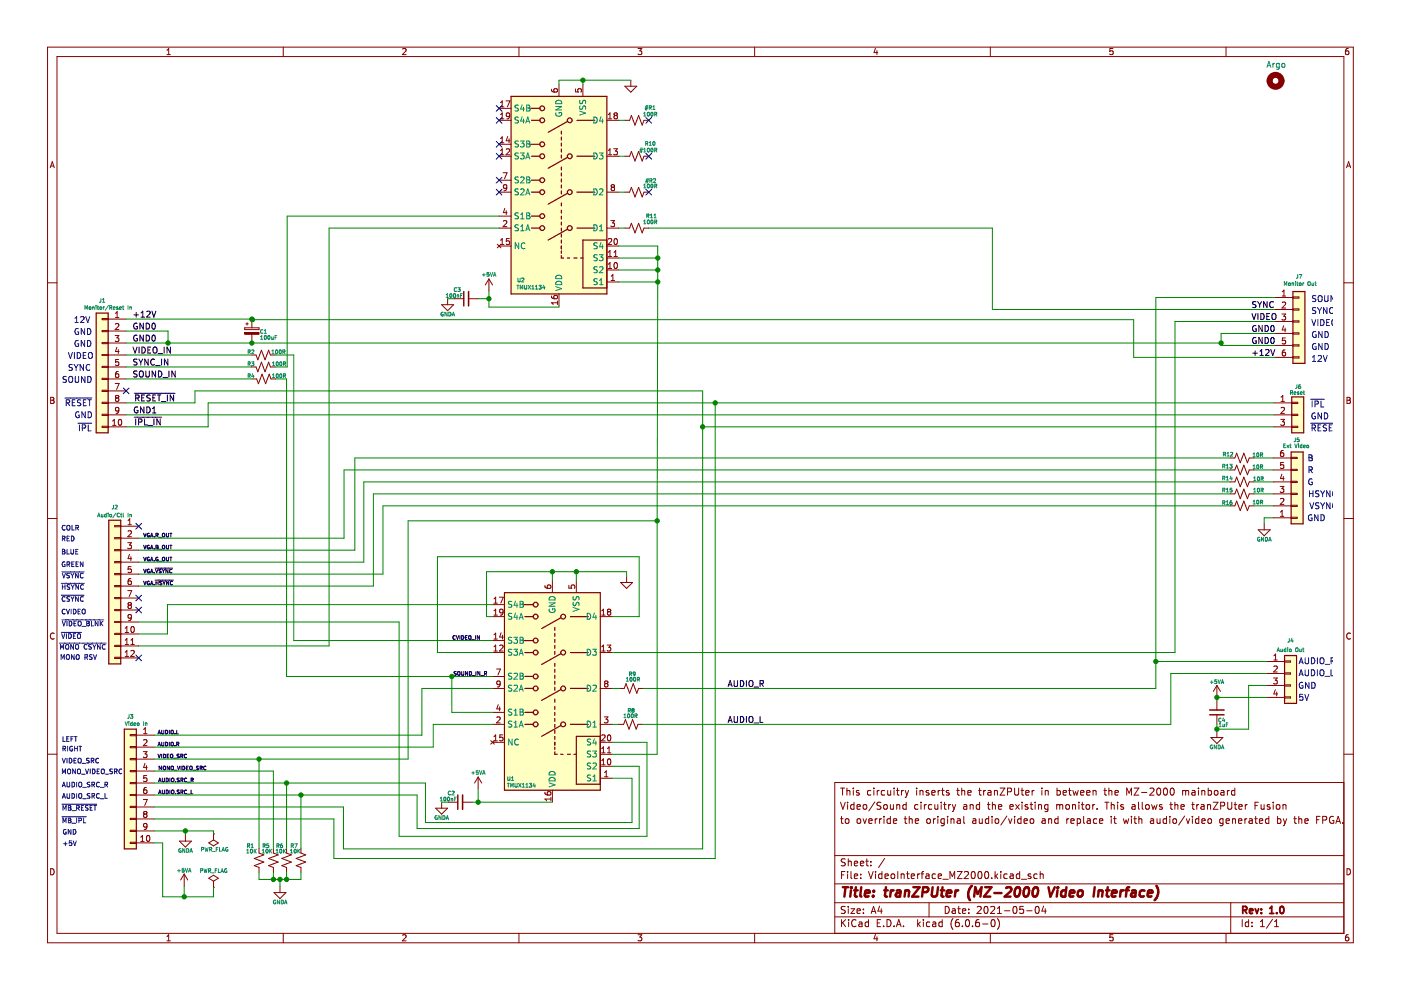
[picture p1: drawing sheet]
<svg xmlns="http://www.w3.org/2000/svg" width="297mm" height="210mm" viewBox="0 0 297 210" stroke-linecap="round" stroke-linejoin="round" font-family="sans-serif">
<path d="M.1 0h297v209.9h-297z" fill-rule="evenodd" fill="#fff" stroke="#fff" stroke-width=".21"/>
<g fill="none" stroke="#840000" stroke-width=".21">
<path d="M10.1 10h276.8v189.9h-276.8zM12.1 12h272.8v185.9h-272.8zM35.4 11.6h.7M35.4 10.7l.4-.4v1.3M60.1 10v2M85.4 10.4l.5-.1 .2 .4-.8 .9h.8M110 10v2M116.9 18.9l.1 .4 .2 .2h.8l.2-.2-.1-.4h-.6l-.1 .4 .3 .2M118.5 17.9v2.5M122 18.9v.6h.6l-.1-.6h.7l.1 .1-.1 .5M123.6 17.9v2.5M132.5 18.3h2.5l-1.3 1.2z"/>
<path d="M133.7 17v1.3M135.3 10.3h.8l-.5 .5 .4 .1v.6l-.2 .1-.5-.1M160 10v2M185.6 10.2l-.3 .9h.8M185.9 10.7v.9M210 10v2M236 10.3h-.7v.6l.6-.1 .1 .7-.2 .1-.5-.1M259.9 10v2M285.9 10.3h-.4l-.2 .3v.7l.2 .3 .4-.1v-.7h-.4l-.2 .2M10.6 35.6l.5-1.3 .4 1.3M10.8 35.2h.6M105.8 33.1h2.6"/>
<path d="M105.8 30.6h2.6M105.8 23h2.6M105.8 25.5h2.6M105.8 38.2h2.6M106.1 32.8h.7M106.1 21.8l.4-.4v1.3M106.1 24.3l.4-.4v1.3M106.1 29.4l.4-.4v1.3M106.1 31.9l.4-.4v1.3M106.1 30.3h.7M106.1 22.7h.7M106.1 25.2h.7"/>
<path d="M106.7 36.6h.8l-.5 1.3M107.3 21.4h.8l-.5 1.3M107.3 31.7l.5-.2 .3 .4-.8 .9h.8M107.5 39.7l-.3 .2h-.4v-.6l.4-.1 .3 .2-.1 .7-.2 .3h-.4M107.6 28.9l-.3 1h.8M107.9 29.4v.9M108.1 24.5l-.3 .2h-.3l-.1-.7 .4-.1 .3 .3-.1 .7-.2 .2-.3 .1M128.7 33.1h2.5M128.7 25.5h2.5M129 24.3l.3-.4v1.3M129 31.9l.3-.4v1.3M129 32.8h.7"/>
<path d="M129 25.2h.7M129.8 39.7l-.2 .2v.3l.2 .2h.3l.2-.2-.1-.4-.1-.1M129.8 39.7l-.2-.2 .2-.3h.3l.2 .2-.2 .3M129.8 39.7h.3M130.1 31.5h.8l-.4 .5 .3 .1v.6l-.1 .1-.6-.1M130.4 24.5l-.2-.3 .2-.3h.3l.2 .3-.2 .3M130.4 24.5l-.2 .2v.4l.2 .1h.3l.2-.2v-.3l-.2-.2M130.4 24.5h.3M132.5 33.1h1l.4-1 .7 2 .8-2 .8 2 .3-1h1.1M132.5 25.5h1l.4-1 .7 2 .8-2 .8 2 .3-1h1.1M285.5 35.6l.4-1.3 .5 1.3M285.6 35.2h.6"/>
<path d="M10.1 60h2M103.7 59.1l-.8 1.3M103.7 59.1v2.6M103.7 59.1l.7 1.3M105.4 51.8l.8 .7M105.8 52.2h2.6M105.8 48.4h2.6M105.8 45.8h2.6M105.8 40.7h2.6M106.1 50.9l.4-.3v1.3M106.1 51.9h.7M106.2 51.8l-.8 .7"/>
<path d="M106.7 46.9l.5-.1 .3 .3-.8 .9h.8M107 44.2l-.3 .9h.8M107.3 44.7v.8M108 50.6h-.6l-.1 .6 .6-.1 .1 .6-.2 .2-.5-.2M128.7 59.8h2.5M128.7 57.2h2.5M128.7 54.7h2.5M128.7 52.2h2.5M128.7 48.4h2.5M128.7 40.7h2.5M129 56.9h.7M129 53.5l.3-.4v1.3"/>
<path d="M129 56l.3-.3v1.2M129 54.4h.7M129 50.7l.5-.1 .2 .3-.8 1h.8M129.5 46.8h.8l-.4 .5 .3 .1v.5l-.1 .1-.6-.1M129.6 59.5h.7M129.6 58.6l.3-.4v1.3M130.2 54.4h.7M130.2 53.5l.3-.4v1.3M130.3 55.8l.2-.1a.68 .68 0 0 1 .4 .6 .68 .68 0 0 1-.4 .6l-.3-.5zM130.3 50.7l.2-.1a.68 .68 0 0 1 .4 .6 .68 .68 0 0 1-.4 .7l-.3-.5zM132.5 48.4h1l.4-1.1 .7 2.1 .8-2.1 .8 2.1 .3-1h1.1M132.5 40.7h1l.4-1 .7 2.1 .8-2.1 .8 2.1 .3-1.1h1.1"/>
<path d="M284.9 60h2M21.7 67.5h1.2v.3h-1.2zM21.7 70.1h1.2v.2h-1.2zM21.7 72.6h1.2v.3h-1.2zM21.7 75.1h1.2v.3h-1.2zM21.7 77.7h1.2v.2h-1.2zM22.9 67.7h3.8M22.9 70.2h3.8M22.9 72.7h3.8M22.9 75.3h3.8M22.9 77.8h3.8M24.4 71.1h.8l-.4 .5 .3 .2v.5l-.1 .1-.6-.1"/>
<path d="M24.5 67.3h.7M24.5 66.4l.3-.3v1.2M24.5 68.7l.5-.1 .2 .4-.8 .9h.8M24.8 73.6l-.3 .9h.8M25.1 78.8h-.4l-.2 .3v.7l.2 .2 .4-.1v-.6l-.4-.1-.2 .3M25.1 74.1v.9M25.1 76.2h-.6v.6h.6v.6l-.1 .1-.5-.1M51.9 69.5h3v.4h-3zM52.1 68.7h.5M52.4 68.4v.5M53.3 75.3h1l.4 1 .7-2 .8 2 .8-2 .3 1h1M53.3 77.8h1l.4 1 .7-2 .8 2 .8-2 .3 1h1"/>
<path d="M53.4 67.7v1.8M53.4 70.9v1.8M93.6 64.6h2.6l-1.3 1.3zM94.9 63.3v1.3M96.3 63.3h2M99.3 63.3h2.1M116.9 62.7l.1 .4 .2 .2h.8l.2-.2-.1-.4h-.6l-.1 .4 .3 .2M118.2 63.8v.8M118.2 64.2h-1.3l.4 .4M118.5 62.3v2.6M270.3 63.1h3.8M270.3 65.6h3.8"/>
<path d="M270.3 68.2h3.8M270.3 70.7h3.8M270.3 73.2h3.8M270.3 75.8h3.8M271.8 66.6h.8l-.4 .5 .3 .1v.5l-.2 .1-.5-.1M271.9 62.8h.7M271.9 61.9l.3-.4v1.3M271.9 64.2l.4-.2 .3 .4-.8 .9h.8M272.2 69.1l-.3 .9h.7M272.5 74.2l-.4 .1-.2 .2v.7l.2 .3 .4-.2v-.6h-.4l-.2 .2M272.5 69.5v.9M272.5 71.7h-.6v.6l.6-.1v.6l-.2 .1-.4-.1"/>
<path d="M274.1 63h1.3v.2h-1.3zM274.1 65.5h1.3v.2h-1.3zM274.1 68h1.3v.3h-1.3zM274.1 70.6h1.3v.2h-1.3zM274.1 73.1h1.3v.3h-1.3zM274.1 75.6h1.3v.3h-1.3zM10.7 84.2h.5l.2 .3-.2 .4 .2 .1 .1 .3-.3 .2h-.5zM10.7 84.9h.5M21.7 85.3h1.2v.2h-1.2zM21.7 80.2h1.2v.3h-1.2zM21.7 82.8h1.2v.2h-1.2zM21.7 87.8h1.2v.3h-1.2z"/>
<path d="M21.7 90.4h1.2v.2h-1.2zM22.9 90.5h3.8M22.9 80.3h3.8M22.9 82.9h3.8M22.9 85.4h3.8M22.9 88h3.8M23.9 90.2h.7M23.9 89.3l.3-.4v1.3M24.4 81.3h.9l-.6 1.3M24.7 84.4l-.2-.3 .2-.3 .4 .1 .1 .2-.2 .3M24.7 84.4l-.2 .2v.3l.2 .2h.3l.2-.2-.1-.4-.1-.1M24.7 84.4h.3"/>
<path d="M25.2 89l.2-.1a.68 .68 0 0 1 .4 .7 .68 .68 0 0 1-.4 .6l-.3-.5zM25.2 86.9l-.2 .3-.4-.1-.1-.6 .5-.1 .2 .2-.1 .7-.1 .3h-.4M53.4 80.3h1l.4 1.1 .8-2.1 .7 2.1 .8-2.1 .4 1h1M260.8 99.6h1l.4-1 .8 2.1 .7-2.1 .8 2.1 .4-1.1h1M260.8 97.1h1l.4-1 .8 2 .7-2 .8 2 .4-1h1M269.9 99.6h3.8M269.9 97.1h3.8M270.1 90.5h3.8M270.1 85.4h3.8M270.1 88h3.8M271.5 88.9h.8l-.4 .5 .4 .1v.6l-.2 .1-.6-.1M271.6 86.5l.5-.1 .2 .3-.8 .9h.8"/>
<path d="M271.6 85.1h.7M271.6 84.2l.4-.4v1.3M272.1 95.5l-.4 .1-.2 .2v.7l.2 .3 .4-.1v-.6l-.4-.1-.2 .2M272.1 98.1h-.6v.6l.6-.1v.6l-.1 .1-.5-.1M273.7 97h1.3v.2h-1.3zM273.7 99.5h1.3v.3h-1.3zM273.9 85.3h1.2v.2h-1.2zM273.9 90.4h1.2v.2h-1.2zM273.9 87.8h1.2v.3h-1.2zM285.6 84.2h.4l.3 .3-.3 .4 .3 .1v.3l-.2 .2h-.5zM285.6 84.9h.4M10.1 109.9h2"/>
<path d="M24.3 111.4h1.3v.3h-1.3zM24.3 114h1.3v.2h-1.3zM24.3 116.5h1.3v.3h-1.3zM24.3 119.1h1.3v.2h-1.3zM25.6 111.6h3.8M25.6 114.1h3.8M25.6 116.6h3.8M25.6 119.2h3.8M27.1 115.1h.8l-.5 .4 .4 .2v.5l-.2 .1-.5-.1M27.1 110.3l.4-.3v1.3M27.1 111.3h.8M27.1 112.6l.5-.1 .3 .4-.8 .9h.8"/>
<path d="M27.4 117.5l-.3 .9h.8M27.7 118v.9M260.8 102.2h1l.4-1 .8 2 .7-2 .8 2 .4-1h1M260.8 107.3h1l.4-1.1 .8 2.1 .7-2.1 .8 2.1 .4-1h1M260.8 104.7h1l.4-1 .8 2 .7-2 .8 2 .4-1h1M266.8 112.3h2.5l-1.3 1.3zM268 111.1v1.2M269.9 102.2h3.8M269.9 109.8h3.8M269.9 107.3h3.8M269.9 104.7h3.8M271.4 103.1h.8l-.4 .5 .3 .1v.6l-.1 .1-.6-.1"/>
<path d="M271.5 108.6l.3-.4v1.3M271.5 109.5h.7M271.5 105.8l.5-.1 .2 .3-.8 .9h.8M271.8 100.5l-.3 .9h.8M272.1 101v.9M273.7 109.7h1.3v.2h-1.3zM273.7 102.1h1.3v.2h-1.3zM273.7 104.6h1.3v.2h-1.3zM273.7 107.1h1.3v.3h-1.3zM284.9 109.9h2M11.5 134.3a.58 .58 0 0 0-.8 .6 .58 .58 0 0 0 .8 .5M24.3 121.6h1.3v.3h-1.3z"/>
<path d="M24.3 124.1h1.3v.3h-1.3zM24.3 126.7h1.3v.2h-1.3zM24.3 129.2h1.3v.3h-1.3zM24.3 131.8h1.3v.2h-1.3zM24.3 134.3h1.3v.2h-1.3zM24.3 136.8h1.3v.3h-1.3zM24.3 139.4h1.3v.2h-1.3zM25.6 134.4h3.8M25.6 137h3.8M25.6 139.5h3.8M25.6 121.7h3.8M25.6 124.3h3.8"/>
<path d="M25.6 126.8h3.8M25.6 129.3h3.8M25.6 131.9h3.8M26.5 133.2l.4-.4v1.3M26.5 134.1h.8M26.5 135.7l.4-.3v1.2M26.5 138.3l.4-.4v1.3M26.5 136.6h.8M26.5 139.2h.8M27.1 125.2h.8l-.5 1.3M27.4 128.3l-.3-.2 .3-.3h.3l.2 .2-.3 .3M27.4 128.3l-.3 .2v.3l.3 .2h.3l.2-.2-.1-.4-.2-.1"/>
<path d="M27.4 128.3h.2M27.7 138l.5-.1 .3 .4-.8 .9h.8M27.7 136.6h.8M27.7 135.7l.4-.3v1.2M27.7 122.7h-.3l-.2 .3-.1 .7 .3 .2 .4-.1-.1-.6h-.3l-.3 .2M27.8 120.1h-.6l-.1 .6h.6l.1 .6-.2 .1-.5-.1M27.9 133l.1-.2a.68 .68 0 0 1 .5 .7 .68 .68 0 0 1-.5 .6l-.3-.5zM27.9 130.8l-.3 .3-.3-.1-.1-.6 .4-.1 .3 .2-.1 .8-.2 .2-.3 .1M104.4 138.4h2.6M104.4 135.8h2.6M104.4 128.2h2.6M104.4 130.7h2.6"/>
<path d="M104.7 138h.8M104.7 127l.4-.4v1.3M104.7 129.5l.4-.3v1.2M104.7 134.6l.4-.4v1.3M104.7 137.1l.4-.3v1.2M104.7 135.5h.8M104.7 127.9h.8M104.7 130.4h.8M105.9 126.6h.8l-.5 1.3M105.9 136.9l.5-.1 .3 .3-.8 .9h.8M106.2 134.2l-.3 .9h.8M106.5 134.7v.8"/>
<path d="M106.7 129.7l-.3 .2h-.3l-.1-.6 .4-.1 .3 .2-.1 .7-.2 .3h-.3M115.5 124.1l.1 .4 .2 .2 .8 .1 .2-.3-.1-.4h-.6l-.1 .4 .3 .3M117.1 123.1v2.6M120.6 124.1v.6l.6 .1v-.7h.6l.1 .2-.1 .5M122.2 123.1v2.6M127.3 138.4h2.5M127.3 130.7h2.5M127.6 129.5l.3-.3v1.2M127.6 137.1l.3-.3v1.2M127.6 138h.7M127.6 130.4h.7M128.7 136.8h.8l-.4 .5 .3 .1v.5l-.1 .1-.6-.1"/>
<path d="M129 129.7l-.2 .2v.4l.2 .1h.3l.2-.2v-.3l-.2-.2M129 129.7l-.2-.2 .2-.3h.3l.2 .2-.2 .3M129 129.7h.3M131.6 123.5h2.5l-1.2 1.3zM132.9 122.2v1.3M270.1 139.9h.7M270.1 139l.3-.3v1.2M286.3 134.3a.58 .58 0 0 0-.8 .6 .58 .58 0 0 0 .8 .5M10.1 159.9h2M27.6 155.7h1.3v.3h-1.3zM27.6 158.3h1.3v.2h-1.3zM28.9 155.9h3.8"/>
<path d="M28.9 158.4h3.8M30.4 159.4h.8l-.5 .4 .4 .2v.5l-.2 .1-.5-.1M30.4 155.6h.8M30.4 154.6l.4-.3v1.3M30.4 156.9l.5-.1 .3 .4-.8 .9h.8M104 157l.8 .8M104.4 157.4h2.6M104.4 153.6h2.6M104.4 151h2.6M104.4 143.4h2.6M104.4 146h2.6M104.7 156.2l.4-.4v1.3"/>
<path d="M104.7 157.1h.8M104.8 157l-.8 .8M105.3 141.8h.8l-.5 1.3M105.3 152.1l.5-.1 .3 .4-.8 .9h.8M105.6 149.4l-.3 .9h.8M105.9 149.9v.8M106.1 144.9l-.3 .3-.3-.1-.1-.6 .4-.1 .3 .2-.1 .8-.2 .2-.3 .1M106.6 155.8h-.6l-.1 .6h.6l.1 .6-.2 .1-.5-.1M127.3 159.9h2.5M127.3 157.4h2.5M127.3 153.6h2.5M127.3 146h2.5"/>
<path d="M127.6 155.9l.5-.1 .2 .4-.8 .9h.8M127.6 158.7l.3-.4v1.3M127.6 159.6h.7M128.1 152h.8l-.4 .5 .3 .1v.5l-.1 .2-.6-.2M128.4 144.9l-.2-.2 .2-.3h.3l.2 .2-.2 .3M128.4 144.9l-.2 .3v.2l.2 .3h.3l.2-.3v-.2l-.2-.3M128.4 144.9h.3M128.8 159.6h.7M128.8 158.7l.3-.4v1.3M128.9 155.9l.2-.1a.68 .68 0 0 1 .4 .6 .68 .68 0 0 1-.4 .7l-.3-.5zM131.2 153.6h1l.4-1 .8 2 .7-2 .8 2 .4-1h1M131.3 146h1l.4-1 .8 2 .8-2 .7 2 .4-1h1"/>
<path d="M256.7 156.4h2.6l-1.3 1.2zM258 145.3l-.8 1.3M258 145.3v2.6M258 148.5v2M258 151.6v2M258 155.1v1.3M258 145.3l.8 1.3M268.5 140.3h3.8M268.5 142.8h3.8M268.5 145.3h3.8M268.5 147.9h3.8M270 143.7h.8l-.4 .5 .3 .2v.5l-.1 .1-.6-.1"/>
<path d="M270.1 141.3l.5-.1 .2 .4-.8 .9h.8M270.4 146.2l-.3 .9h.8M270.7 146.7v.9M272.3 145.2h1.3v.3h-1.3zM272.3 140.1h1.3v.3h-1.3zM272.3 142.7h1.3v.2h-1.3zM272.3 147.7h1.3v.3h-1.3zM284.9 159.9h2M27.6 165.9h1.3v.2h-1.3zM27.6 171h1.3v.2h-1.3zM27.6 160.8h1.3v.3h-1.3zM27.6 163.4h1.3v.2h-1.3z"/>
<path d="M27.6 168.4h1.3v.3h-1.3zM27.6 173.5h1.3v.3h-1.3zM27.6 176h1.3v.3h-1.3zM27.6 178.6h1.3v.2h-1.3zM28.9 171.1h3.8M28.9 168.6h3.8M28.9 178.7h3.8M28.9 160.9h3.8M28.9 163.5h3.8M28.9 166h3.8M28.9 173.6h3.8M28.9 176.2h3.8"/>
<path d="M29.8 178.4h.8M29.8 177.5l.4-.4v1.3M30.4 169.5h.8l-.5 1.3M30.7 172.6l-.3-.2 .3-.3h.3l.2 .2-.3 .3M30.7 172.6l-.3 .2v.3l.3 .2h.2l.3-.2v-.3l-.3-.2M30.7 172.6h.2M30.7 161.8l-.3 .9h.8M31 167h-.3l-.2 .3-.1 .7 .3 .2 .4-.1-.1-.6h-.3l-.3 .2M31 162.3v.9M31.1 164.4h-.6l-.1 .6h.6l.1 .6-.2 .1-.5-.1M31.2 175.1l-.3 .3-.3-.1-.1-.6 .4-.1 .3 .2-.1 .8-.2 .2-.3 .1M31.2 177.3l.1-.2a.68 .68 0 0 1 .5 .7 .68 .68 0 0 1-.5 .6l-.3-.5z"/>
<path d="M38 178.3h2.6l-1.3 1.3zM39.3 177.1v1.2M44.3 178.7l1-.6 1 .6-1 .6zM45.3 176.8h.1M45.3 176.8v1.3M54.9 179.9v1l1 .4-2 .7 2 .8-2 .7 1 .4v1M58 179.9v1l1 .4-2 .7 2 .8-2 .7 1 .4v1M60.8 179.9v1l1 .4-2.1 .7 2.1 .8-2.1 .7 1.1 .4v1M63.8 179.9v1l1 .4-2 .7 2 .8-2 .7 1 .4v1M92.4 171.4h2.5l-1.3 1.2zM93.6 170.1v1.3M95 170.1h2.1"/>
<path d="M98.1 170.1h2M101.4 164.8l-.8 1.2M101.4 164.8v2.5M101.4 164.8l.7 1.2M115.5 168l.1 .3 .2 .2 .8 .1 .2-.3-.1-.4-.6 .1-.1 .3 .3 .3M116.8 169.1v.7M116.8 169.4h-1.3l.4 .4M117.1 167.5v2.6M127.3 165h2.5M127.3 162.5h2.5M127.6 162.2h.7M127.6 161.2l.3-.3v1.3"/>
<path d="M128.2 164.7h.7M128.2 163.8l.3-.4v1.3M128.9 161l.2-.1a.68 .68 0 0 1 .4 .6 .68 .68 0 0 1-.4 .7l-.3-.5zM178.2 173.6h.6M178.2 170.1l.5 1.5 .5-1.5M178.2 167.1h.9M178.4 173.1v1.3l.4 .2M178.6 167.1v1.5M179.3 173.7l.2-.1 .4 .1 .1 .6-.1 .2-.4 .1-.2-.2zM179.6 167.7l.2-.1 .3 .1 .1 .9M179.6 167.1v1.5M179.7 170.1v.1"/>
<path d="M179.7 170.6v1M180.9 167.1v.1M180.9 167.6v1M181.1 170.7l-.5-.1-.2 .3 .1 .6h.6M181.1 170.1v1.5M181.7 171.1l.7-.2-.1-.2-.4-.1-.2 .2 .1 .7h.5M181.8 173.7l.2-.1 .4 .1 .1 .6-.2 .2-.3 .1-.2-.2zM182.1 167.7l-.3-.1-.2 .2v.2l.5 .2v.3h-.5M183 173.6l.3 1 .4-1M183.1 170.7l.2-.1 .4 .1 .1 .6-.2 .2-.3 .1-.2-.2zM184.2 174.1l.7-.2-.1-.2-.4-.1-.2 .2 .1 .7h.5M184.6 167.7l-.4-.1-.3 .3 .2 .6h.5"/>
<path d="M185.3 167.1v.1M185.3 167.6v1M185.5 170l-1.3 1.9M185.6 173.6v1M186 167.6v1M186 173.6l-.4 .3M186.4 167.6l-.4 .3M186.5 173.6v1M186.8 170.2l-.6-.1-.3 .3 .2 .3 .6 .3v.4l-.2 .2-.6-.1M186.9 173.6l-.4 .3M187.4 170.7l.2-.1 .5 .1v.6l-.1 .2-.4 .1-.2-.2zM187.4 173.1v.1"/>
<path d="M187.4 173.6v1M187.6 167.7l-.5-.1-.3 .3 .2 .6h.6M188.2 167.6l.1 .9 .3 .1 .2-.2M188.8 173.7l-.5-.1-.2 .3 .1 .6h.6M188.8 170.6v.9l.4 .1 .2-.2M188.8 173.1v1.5M188.8 167.6v1M189.4 174.1l.7-.2v-.2l-.5-.1-.2 .2 .1 .7h.6M189.4 170.6v1M189.6 167.1v.1M189.6 167.6v1M190.1 167.6h.5"/>
<path d="M190.1 170.7l.2-.1 .4 .1 .1 .9M190.1 170.6v1M190.3 167.1v1.3l.3 .2M191.1 167.6v1M191.6 167.6l-.5 .3M191.7 173.6h.6M191.9 173.1v1.3l.4 .2M191.9 167.6l.4 1M192.1 170.7l-.4-.1-.3 .3 .2 .6h.5M192.1 170.1v1.5M192.3 168.6l-.4 .5M192.6 167.6l-.3 1"/>
<path d="M192.8 173.7l.2-.1 .3 .1 .1 .9M192.8 173.1v1.5M194.1 174.1l.7-.2-.1-.2-.4-.1-.2 .2v.7h.6M194.3 167.1v.1M194.3 167.6v1M194.6 170.7l-.4-.1-.3 .3 .2 .6h.5M195.1 167.7l.2-.1 .3 .1 .1 .9M195.1 167.6v1M195.3 170.1v.1M195.3 170.6v1M196 170.6v1M196.4 170.6l-.4 .3"/>
<path d="M196.6 173.7l.2-.1 .4 .1 .1 .6-.2 .2-.3 .1-.2-.2zM196.9 167.7l-.3-.1-.3 .2 .1 .2 .5 .2v.3h-.6M197.6 168.1l.7-.2-.1-.2-.4-.1-.2 .2v.7h.6M197.6 170.7l-.5-.1-.3 .3 .2 .6h.6M197.9 173.6v1M198.2 170.6l.1 .9 .3 .1 .2-.2M198.3 173.6l-.4 .3M198.8 170.6v1M198.8 173.1v.1M198.8 173.6v1M198.9 167.6v1M199.3 167.6l-.4 .3"/>
<path d="M199.6 170.1v.1M199.6 170.6v1M199.6 167.6h.6M199.8 167.1v1.3l.4 .2M200.1 170.6h.5M200.2 173.7l-.4-.1-.3 .3 .1 .6h.6M200.2 173.6v1.2l-.3 .3-.3-.1M200.3 170.1v1.3l.3 .2M200.9 173.1v.1M200.9 173.6v1M201.1 170.6v1M201.2 167.7l-.4-.1-.2 .2 .1 .2 .5 .2v.3h-.6"/>
<path d="M201.6 170.6l-.5 .3M201.6 173.6v1M201.6 173.7l.2-.1 .4 .1 .1 .9M201.9 170.6l.4 1M202.3 171.6l-.4 .5M202.6 170.6l-.3 1M202.8 167.6h.6M203 173.7h.6v.9M203.1 167.1v1.3l.3 .2M203.6 173.9l-.5 .1-.2 .2 .2 .4 .5-.1M203.9 167.7l.2-.1 .4 .1 .1 .9M203.9 167.1v1.5"/>
<path d="M204.3 173.1v1.3l.3 .2M204.3 170.7h.6l.1 .9M205 170.9l-.5 .1-.2 .2 .2 .4 .5-.1M205.2 168.1l.7-.2-.1-.2-.4-.1-.2 .2 .1 .7h.5M205.7 170.7l.2-.1 .4 .1v.9M205.7 170.6v1M206.3 173.7h.5l.1 .9M206.9 173.9l-.5 .1-.2 .2 .2 .4 .5-.1M207.5 167.6h.5M207.6 173.6l.1 .9 .3 .1 .3-.2M207.7 170.7l-.4-.1-.3 .3 .1 .6h.6M207.7 167.1v1.3l.3 .2"/>
<path d="M207.7 170.1v1.5M208.3 173.6v1M208.5 167.6v1M209 167.6l-.5 .3M209.3 170.6h.6M209.5 167.7h.5l.1 .9M209.5 170.1v1.3l.4 .2M209.6 173.1v1.5M209.6 173.7l-.4-.1-.3 .3 .1 .6h.6M210.1 167.9l-.5 .1-.2 .2 .2 .4 .5-.1M210.3 173.1v.1M210.3 173.6v1"/>
<path d="M210.4 170.7l.2-.1 .4 .1v.9M210.4 170.1v1.5M210.8 167.7l.2-.1 .4 .1 .1 .9M210.8 167.6v1M211.1 173.7l.4-.1 .3 .3v.4l-.3 .3-.4-.1-.1-.2zM211.7 171.1l.7-.2-.1-.2-.4-.1-.2 .2 .1 .7h.5M212 167.1h1l-1 1.5h1M213.5 173l-1.3 1.9M213.6 167.9l.7-.1 .2-.2-.1-.4-.8-.1v1.5M213.8 173.6l.4 1 .3-1M214.1 171.1l.7-.2v-.2l-.5-.1-.2 .2 .1 .7h.6M215.1 167.1v1.2l.3 .3 .4-.1 .2-.2v-1.2"/>
<path d="M215.1 173.1v.1M215.1 173.6v1M215.3 170.6l.8 1M216.1 170.6l-.8 1M216.5 173.7l-.5-.1-.2 .3 .1 .6h.6M216.5 173.1v1.5M216.5 167.6h.5M216.7 167.1v1.3l.3 .2M216.7 170.1v.1M216.7 170.6v1M217.1 174.1l.7-.2v-.2l-.5-.1-.2 .2 .1 .7h.6M217.5 168.1l.7-.2-.1-.2-.4-.1-.2 .2v.7h.6"/>
<path d="M217.9 170.7l-.4-.1-.2 .2 .1 .2 .5 .2v.3h-.6M218.4 170.6h.6M218.5 173.7l.2-.1 .4 .1 .1 .6-.2 .2-.3 .1-.2-.2zM218.6 170.1v1.3l.4 .2M218.8 167.6v1M219.3 167.6l-.5 .3M219.5 170.1v.1M219.5 170.6v1M220.2 170.7l.2-.1 .4 .1v.9M220.2 170.6v1M220.9 167.1v.1M220.9 167.6v1"/>
<path d="M221 173.7h.5l.1 .9M221.6 167.6v1M221.6 167.7l.2-.1 .4 .1 .1 .9M221.6 173.9l-.5 .1-.2 .2 .2 .4 .5-.1M222.2 170.7l-.4-.1-.3 .3 .1 .6h.6M222.2 170.6v1.2l-.3 .3-.4-.1M222.3 173.7l.2-.1 .4 .1 .1 .9M222.3 173.6v1M224 170.7l.5-.1 .2 .2M224 170.6v1M224.1 167.7l.4-.1 .3 .3-.1 .6h-.6M224.1 167.1v1.5"/>
<path d="M224.3 173.7l-.4-.1-.3 .3 .2 .6h.5M224.3 173.1v1.5M224.7 170.8l.2-.2 .4 .1v.9M224.7 170.8v.8M225.4 168.1l.7-.2-.1-.2-.4-.1-.2 .2 .1 .7h.5M226 170.7l.3-.1 .4 .1 .1 .6-.2 .2-.3 .1-.3-.2zM226.2 173.6v1M226.5 167.6h.6M226.6 173.6l-.4 .3M226.8 167.1v1.3l.3 .2M227 174.1l.8-.2-.1-.2-.4-.1-.3 .2 .1 .7h.6M227.4 170.7l.2-.1 .4 .1v.9"/>
<path d="M227.4 170.6v1M227.5 167.6l.3 1 .2-.7 .3 .7 .3-1M228.4 173.7l.4-.1 .3 .3-.1 .6h-.6M228.4 173.6v1.5M228.8 170.1v.1M228.8 170.6v1M229.1 168.1l.7-.2v-.2l-.5-.1-.2 .2 .1 .7h.6M229.3 170.6h.5M229.5 170.1v1.3l.3 .2M229.8 173.1v1.3l.2 .2M230.3 170.7l.2-.1 .5 .1v.6l-.1 .2-.4 .1-.2-.2zM230.4 168.1l.7-.2-.1-.2-.4-.1-.2 .2 .1 .7h.5"/>
<path d="M230.5 173.7h.6l.1 .9M231.2 173.9l-.5 .1-.2 .2 .2 .4 .5-.1M231.7 170.6v1M231.7 167.7l.3-.1 .3 .1 .1 .9M231.7 167.6v1M232.1 170.6l-.4 .3M232.5 173.7l-.4-.1-.3 .3 .2 .6h.5M232.6 171.4v.2M233.1 174.1l.7-.2-.1-.2-.4-.1-.2 .2 .1 .7h.5M234 167.6h.6M234.2 167.1v1.3l.4 .2M234.2 170.1h.9"/>
<path d="M234.7 170.1v1.5M235.1 167.7l.2-.1 .4 .1v.9M235.1 167.1v1.5M235.6 170.1v1.5M235.6 173.1v.1M235.6 173.6v1M235.6 170.7l.2-.1 .4 .1v.9M236.1 173.6h.6M236.3 173.1v1.3l.4 .2M236.4 168.1l.7-.2-.1-.2-.4-.1-.2 .2 .1 .7h.5M237 170.1v.1M237 170.6v1"/>
<path d="M238.2 170.7l-.4-.1-.2 .2 .1 .2 .5 .2v.3h-.6M238.2 173.6l.3 1 .2-.7 .3 .7 .3-1M238.9 168.6v-1.5l.5 1.1 .5-1.1v1.5M239.9 173.1v.1M239.9 173.6v1M240 170.7h.6l.1 .9M240.4 173.6h.6M240.5 167.1h1l-1 1.5h1M240.6 173.1v1.3l.4 .2M240.7 170.9l-.5 .1-.2 .2 .2 .4 .5-.1M241.4 170.1v1.3l.2 .2M241.5 173.7l.2-.1 .3 .1 .1 .9"/>
<path d="M241.5 173.1v1.5M242 168h1.2M242.2 170.1v1.3l.2 .2M243 170.7l.2-.1 .4 .1 .1 .6-.2 .2-.3 .1-.2-.2zM243.8 167.2l.6-.1 .3 .4-1 1.1h1M244 173.7h.5l.1 .9M244.2 170.6l.3 1 .2-.7 .3 .7 .3-1M244.6 173.9l-.5 .1-.2 .2 .2 .4 .5-.1M245.3 173.6l.1 .9 .3 .1 .3-.2M245.4 167.2l.2-.1a.8 .8 0 0 1 .5 .7 .8 .8 0 0 1-.5 .8l-.4-.6zM246 173.6v1M246.4 170.7l-.4-.1-.2 .2 .1 .2 .5 .2v.3h-.6"/>
<path d="M246.8 167.2l.2-.1a.8 .8 0 0 1 .5 .7 .8 .8 0 0 1-.5 .8l-.3-.6zM247.3 173.7l-.4-.1-.3 .3 .1 .6h.6M247.3 173.1v1.5M248 173.1v.1M248 173.6v1M248 170.6h.6M248.2 170.1v1.3l.4 .2M248.2 167.2l.3-.1a.8 .8 0 0 1 .5 .7 .8 .8 0 0 1-.5 .8l-.4-.6zM248.7 173.7l.3-.1 .4 .1 .1 .6-.2 .2-.3 .1-.3-.2zM249.1 170.7l.2-.1 .4 .1v.9M249.1 170.1v1.5M250.4 171.1l.7-.2-.1-.2-.4-.1-.2 .2 .1 .7h.5"/>
<path d="M250.7 167.7l.5-.1 .2 .2M250.7 167.6v1M251.2 173l-1.3 1.9M251.4 167.8l.2-.2 .4 .1v.9M251.4 167.8v.8M251.5 173.6l.4 1 .3-1M252.7 170.6h.5M252.7 167.7h.6l.1 .9M252.8 173.1v.1M252.8 173.6v1M252.9 170.1v1.3l.3 .2M253.4 167.9l-.5 .1-.2 .2 .2 .4 .5-.1"/>
<path d="M253.7 170.6v1M254.1 167.1v.1M254.1 167.6v1M254.2 173.7l-.5-.1-.2 .3 .1 .6h.6M254.2 173.1v1.5M254.2 170.6l-.5 .3M254.7 170.7h.5l.1 .9M254.8 174.1l.7-.2v-.2l-.5-.1-.2 .2 .1 .7h.6M254.8 167.6v1M254.8 167.7l.2-.1 .4 .1 .1 .9M255.3 170.9l-.5 .1-.2 .2 .2 .4 .5-.1M256 170.7l.2-.1 .4 .1 .1 .9"/>
<path d="M256 170.6v1M256.2 167.7l.4-.1 .3 .3-.2 .6h-.5M256.2 173.7l.2-.1 .4 .1 .1 .6-.2 .2-.3 .1-.2-.2zM256.2 167.1v1.5M257.2 170.1h1l-1 1.5h1M257.5 167.7l.2-.1 .5 .1v.6l-.1 .2-.4 .1-.2-.2zM258.8 170.9l.7-.1 .2-.2-.1-.4-.8-.1v1.5M258.9 167.7h.5l.1 .9M259.3 173.7l-.4-.1-.3 .3 .1 .6h.6M259.3 173.6v1.2l-.3 .3-.3-.1M259.5 167.9l-.5 .1-.2 .2 .2 .4 .5-.1M259.9 174.1l.8-.2-.1-.2-.4-.1-.3 .2 .1 .7h.6"/>
<path d="M260.2 167.6v1M260.3 170.1v1.2l.3 .3 .4-.1 .2-.2v-1.2M260.7 167.6l-.5 .3M261.3 173.7l.2-.1 .4 .1v.9M261.3 173.6v1M261.7 170.6h.5M261.8 167.7l-.4-.1-.3 .3 .1 .6h.6M261.8 167.1v1.5M261.9 170.1v1.3l.3 .2M262.6 174.1l.7-.2-.1-.2-.4-.1-.2 .2 .1 .7h.5M262.7 171.1l.7-.2-.1-.2-.4-.1-.2 .2v.7h.6M263.9 173.6v1"/>
<path d="M264 170.6v1M264.4 173.6l-.5 .3M264.4 170.6l-.4 .3M264.9 173.7h.5l.1 .9M265.5 173.9l-.5 .1-.2 .2 .2 .4 .5-.1M266 173.6h.6M266.1 170.8h.5M266.2 173.1v1.3l.4 .2M266.8 170.1h-.7v1.5M267 174.1l.7-.2v-.2l-.5-.1-.2 .2 .1 .7h.6M267.4 170.6v.9l.4 .1 .2-.2M268 170.6v1"/>
<path d="M269 173.7l-.4-.1-.3 .3 .1 .6h.6M269 173.1v1.5M269.2 170.7l-.3-.1-.2 .2v.2l.5 .2v.3h-.5M269.9 170.1v.1M269.9 170.6v1M270.7 170.7l.2-.1 .4 .1 .1 .6-.2 .2-.3 .1-.2-.2zM270.9 173.7l.4-.1 .3 .3-.2 .6h-.5M270.9 173.1v1.5M272 170.7l.2-.1 .4 .1 .1 .9M272 170.6v1M272.1 173.6l.3 1M272.4 174.6l-.3 .5"/>
<path d="M272.8 173.6l-.4 1M274.3 173.6h.6M274.5 173.1v1.3l.4 .2M275.4 173.7l.2-.1 .3 .1 .1 .9M275.4 173.1v1.5M276.7 174.1l.7-.2-.1-.2-.4-.1-.2 .2v.7h.6M279.2 173.8h.5M279.9 173.1h-.7v1.5M280.4 173.9l.8-.1 .1-.2-.1-.4-.8-.1v1.5M282.7 173.2a.7 .7 0 0 0-.8 .6 .7 .7 0 0 0 .8 .7l.1-.6h-.3M283.2 174.6l.5-1.5 .5 1.5M283.4 174.2h.7"/>
<path d="M284.7 174.4v.2M284.9 165.9h-107.9v32M10.7 184.2a.66 .66 0 0 1 .8 .6 .66 .66 0 0 1-.8 .7zM35.4 198.6l.4-.4v1.3M35.4 199.5h.7M39.1 185.3l-.8 1.3M39.1 185.3v2.6M39.1 185.3l.7 1.3M44.3 186.2l1-.6 1 .6-1 .6zM45.3 188.1h.1M45.3 186.8v1.3M58.1 189.3h2.5l-1.2 1.2z"/>
<path d="M59.4 188v1.3M60.1 197.9v2M85.4 198.3l.5-.1 .2 .4-.8 .9h.8M110 197.9v2M135.3 198.2h.8l-.5 .5 .4 .1v.6l-.2 .1-.5-.1M160 197.9v2M177 194.4h107.9M177 191.4h107.9M177 187.4h107.9M177 181.4h107.9M178.4 195v1.5M178.4 185.5h.5"/>
<path d="M178.6 195.6l.7 .9M179.1 184.8h-.7v1.5M179.2 192.2h-.6l-.2 .1v.4l.7 .3 .1 .4-.3 .3-.5-.1M179.2 182.2l-.6-.1-.2 .1v.5l.7 .2 .1 .4-.3 .3-.5-.1M179.3 195l-.9 .8M179.7 184.8v.1M179.7 185.3v1M179.9 182.1v1.5M179.9 192.2v.1M179.9 192.7v1M179.9 182.7l.2-.1 .3 .1 .1 .9M179.9 195v.1"/>
<path d="M179.9 195.5v1M180.4 192.7h.8l-.8 1h.8M180.4 184.8v1.3l.2 .2M181.1 185.8l.7-.2v-.2l-.5-.1-.2 .2 .1 .7h.6M181.1 183.1l.7-.2v-.2l-.5-.1-.2 .2 .1 .7h.6M181.5 195.1a.71 .71 0 0 0-1 .5 .71 .71 0 0 0 .7 .9l.3-.2M181.7 193.2l.7-.2-.1-.3h-.4l-.2 .2 .1 .7h.5M182.1 195.5h.6l.1 1M182.4 183.1l.7-.2v-.2l-.5-.1-.2 .2 .1 .7h.6M182.5 186.1v.2M182.5 185.4v.1M182.8 195.8l-.5 .1-.2 .2 .2 .4 .5-.1"/>
<path d="M183.1 192.7v.2M183.1 193.5v.2M183.6 182.6h.5M183.8 182.1v1.3l.3 .2M184.1 195.5h-.4l-.3 .3 .2 .6h.5M184.1 195v1.5M184.1 184.8l.5 1.5 .5-1.5M184.6 183.4v.2M184.6 182.7v.1M184.7 193.7l.5-1.5 .5 1.5M184.8 193.2h.8M185.6 198.1l-.3 .9h.8"/>
<path d="M185.6 184.8v.1M185.6 185.3v1M185.9 198.6v.9M186 195.7h.5M186.5 192.1l-.4 1.1h1M186.7 195h-.7v1.5h.7M186.8 192.7v1M187 185.4l-.4-.1-.3 .3 .1 .6h.6M187 184.8v1.5M187.3 196.3v.2M187.6 182l-1.3 1.9M187.6 185.8l.7-.2v-.2l-.5-.1-.2 .2 .1 .7h.6"/>
<path d="M188.1 195a.76 .76 0 0 1 .8 .7 .76 .76 0 0 1-.8 .8zM189 185.4l.2-.1 .4 .1 .1 .6-.1 .2-.4 .1-.2-.2zM189.6 196.3v.2M190.1 196.5l.5-1.5 .5 1.5M190.2 196h.7M190.3 184.8v1.5M191.1 185.4l.2-.1 .3 .1 .1 .9M191.1 185.3v1M191.6 196.3v.2M192.2 185.3h.6M192.4 184.8v1.3l.4 .2M193.2 185.8l.7-.2-.1-.2-.4-.1-.2 .2 .1 .7h.5"/>
<path d="M194.6 185.3v1M194.6 195v1.5M194.7 195.9l.4 .6M195 185.3l-.4 .3M195.1 195.5l-.5 .5M195.3 185.3h.5M195.8 195v.1M195.8 195.5v1M195.8 184.8l-.3 .2v1.3M196.3 185.4h.6l.1 .9M197 191.4v3M197 185.6l-.5 .1-.2 .2 .2 .4 .5-.1"/>
<path d="M197.1 195.5h-.4l-.3 .3 .2 .6h.5M197.8 195.5h.5l.1 1M198.3 185.4l-.4-.1-.3 .3 .2 .6h.5M198.4 195.8l-.5 .1-.2 .2 .2 .4 .5-.1M198.9 185.8l.7-.2v-.2l-.5-.1-.2 .2 .1 .7h.6M199.8 195.5h-.5l-.2 .3 .1 .6h.6M199.8 195v1.5M199.9 186.4h1.2M200.4 192.2a.76 .76 0 0 1 .9 .7 .76 .76 0 0 1-.9 .8zM201.4 186.3v-1.5l.5 1.1 .5-1.1v1.5M201.9 192.7h.6l.1 1M202.1 194.8a1.72 1.72 0 0 0 0 2.2"/>
<path d="M202.6 193l-.5 .1-.3 .2 .3 .4 .5-.1M203 184.8h1l-1 1.5h1M203.1 192.7h.5M203.3 192.2v1.3l.3 .2M203.3 195h-.5a1.01 1.01 0 0 0 0 1.5l.5-.2 .1-.5-.3-.3-.4 .1-.1 .2M204.1 193.2l.7-.2-.1-.3h-.4l-.2 .2v.7h.6M204.1 196.3v.2M204.5 184.9l.6-.1 .2 .4-.9 1.1h.9M204.8 195.1l.3-.1a.8 .8 0 0 1 .5 .7 .8 .8 0 0 1-.5 .8l-.4-.6zM205.4 193.5v.2M205.4 192.7v.2M206.1 184.9l.2-.1a.8 .8 0 0 1 .5 .7 .8 .8 0 0 1-.5 .8 1 1 0 0 1-.2-1.4z"/>
<path d="M206.2 196.3v.2M207.2 192.3l.6-.1 .2 .4-.9 1.1h.9M207.5 184.9l.2-.1a.8 .8 0 0 1 .5 .7 .8 .8 0 0 1-.5 .8l-.4-.6zM207.5 195h-.4a1.01 1.01 0 0 0 0 1.5l.5-.2 .1-.5-.3-.3-.4 .1-.2 .2M208.3 195.9h1.2M208.8 192.3l.2-.1a.8 .8 0 0 1 .5 .7 .8 .8 0 0 1-.5 .8l-.4-.6zM208.9 184.9l.2-.1a.8 .8 0 0 1 .5 .7 .8 .8 0 0 1-.5 .8l-.3-.6zM210 197.9v2M210 192.3l.6-.1 .3 .4-.9 1.1h.9M210.3 186.1v.2M210.3 195.1l.2-.1a.8 .8 0 0 1 .5 .7 .8 .8 0 0 1-.5 .8l-.4-.6zM211 184.8v1.5"/>
<path d="M211.1 185.7l.4 .6M211.5 193.7h.8M211.5 192.6l.4-.4v1.5M211.5 194.8a1.72 1.72 0 0 1 0 2.2M211.5 185.3l-.5 .6M212.2 184.8v.1M212.2 185.3v1M213 193.1h1.1M213.5 185.4l-.4-.1-.3 .3 .2 .6h.5M214.2 185.4h.6v.9M214.8 185.6l-.5 .1-.2 .2 .2 .4 .5-.1M214.9 192.3l.2-.1a.8 .8 0 0 1 .5 .7 .8 .8 0 0 1-.5 .8l-.3-.6z"/>
<path d="M216.2 185.4l-.4-.1-.3 .3 .1 .6h.6M216.2 184.8v1.5M216.5 186.4h1.2M217 192.2h-.7l-.1 .7 .2-.2 .5 .1 .1 .2v.5l-.2 .2-.6-.2M217.7 193.1h1.1M218.5 185.4l-.3-.1-.2 .2v.2l.5 .2v.3h-.5M219.6 192.3l.2-.1a.8 .8 0 0 1 .5 .7 .8 .8 0 0 1-.5 .8l-.3-.6zM219.9 185.4l-.4-.1-.3 .3 .1 .6h.6M220.5 185.4l.3-.1 .3 .1 .1 .9M220.5 184.8v1.5M221.3 192.1l-.4 1.1h.9M221.6 192.7v1"/>
<path d="M236 198.2h-.7v.6l.6-.1 .1 .7-.2 .1-.5-.1M259.9 197.9v2M260.9 191.4v6.5M263.4 195v1.5M264.7 195.5h-.4l-.3 .3 .2 .6h.5M264.7 195v1.5M265.4 196.3v.2M265.4 195.5v.2M267.2 196.5h.9M267.2 195.4l.5-.4v1.5M269.8 194.9l-1.3 1.9M270.2 196.5h.9"/>
<path d="M270.2 195.4l.5-.4v1.5M285.6 184.2a.66 .66 0 0 1 .7 .6 .66 .66 0 0 1-.7 .7zM285.9 198.2h-.4l-.2 .3v.7l.2 .3 .4-.1v-.7h-.4l-.2 .2"/>
</g>
<path d="M263.5 193l.7-.1 .2-.2-.1-.4-.8-.1v1.5M263.9 193l.5 .7M264.9 193.2l.7-.2v-.3h-.5l-.2 .2 .1 .7h.6M266.1 192.7l.4 1 .3-1M267.4 193.5v.2M267.4 192.7v.2M269.2 193.7h.9M269.2 192.6l.4-.4v1.5M270.7 193.5v.2M271.5 192.3l.2-.1a.8 .8 0 0 1 .5 .7 .8 .8 0 0 1-.5 .8l-.4-.6z" fill="none" stroke="#840000" stroke-width=".39"/>
<g fill="none" stroke="#840000" stroke-width=".52">
<path d="M178.7 188.1h1.1M179.3 188.1l-.3 2M180.4 188.8l-.1 1.3M180.5 188.1v.2M181.1 188.8h.8M181.5 188.1l-.3 1.7 .1 .2 .4 .1M182.6 188.1l-.2 1.7 .2 .3M183.4 189.4l1-.2-.1-.3-.5-.1-.4 .3v.9h.8M185.1 189.9v.2M185.3 188.9l-.1 .2M187.5 188.8h.7M187.8 188.1l-.2 1.7 .1 .2 .4 .1"/>
<path d="M188.9 188.8l-.2 1.3M189.5 188.8l-.4 .1-.2 .3M190.1 188.9h.8l-.1 1.2M190.9 189.2l-.6 .1a.4 .4 0 0 0-.4 .4 .4 .4 0 0 0 .3 .4l.6-.1M191.9 189l.3-.2 .5 .1-.1 1.2M191.9 188.8l-.1 1.3M193.6 188.1h1.4l-1.6 2h1.3M195.6 189.2h.8l.3-.2a.51 .51 0 0 0-.2-.9h-.8l-.2 2M197.7 188.1l-.2 1.6 .2 .3a.66 .66 0 0 0 1-.3l.2-1.6M199.5 188.8h.7M199.8 188.1l-.2 1.7 .1 .2 .4 .1M200.7 189.4l1-.2-.1-.3h-.7l-.2 .9 .2 .3 .6-.1"/>
<path d="M202.6 188.8l-.2 1.3M203.2 188.8l-.4 .1-.2 .3M206.1 187.8a2.35 2.35 0 0 0-.4 3.1M206.5 190.1l.3-2 .5 1.4 .8-1.4-.2 2M208.9 188.1h1.3l-1.6 2h1.4M210.8 189.3h1.5M213.3 188.3l.3-.2h.5l.3 .2v.4l-.1 .3-1.3 1.1h1.2M215.4 188.3l.5-.2a1.19 1.19 0 0 1-.4 2l-.3-.2-.1-.6zM217.3 188.3l.5-.2a1.19 1.19 0 0 1-.4 2l-.3-.2-.1-.6zM219.2 188.3l.5-.2a1.19 1.19 0 0 1-.4 2l-.3-.2-.1-.6zM222.3 188.1l.4 2 .9-2M224.2 188.8l-.2 1.3"/>
<path d="M224.3 188.1v.2M226 188.9a.66 .66 0 0 0-1 .3l-.1 .5 .2 .3h.8M226.1 188.1l-.2 2M226.8 189.4l1-.2-.1-.3-.5-.1-.4 .3v.9h.8M228.7 189l.1-.1a.5 .5 0 0 1 .8 .3l-.1 .5-.2 .3a.5 .5 0 0 1-.8-.3zM232.1 188.1l-.2 2M232.9 189l.4-.2 .4 .1v1.2M233 188.8l-.2 1.3M234.5 188.8h.8M234.9 188.1l-.3 1.7 .1 .2 .4 .1M235.7 189.4l1-.2v-.3h-.8l-.2 .9 .2 .3 .6-.1M237.6 188.8l-.1 1.3"/>
<path d="M238.2 188.8l-.4 .1-.2 .3M238.6 188.8h.7M239.4 188.1l-.4 .1-.1 .2-.2 1.7M240 188.9h.8l-.1 1.2M240.8 189.2l-.7 .1a.4 .4 0 0 0-.3 .4 .4 .4 0 0 0 .2 .4l.7-.1M242.7 188.9a.66 .66 0 0 0-1 .3l-.1 .5 .2 .3h.7M243.4 189.4l.9-.2v-.3l-.6-.1-.3 .3v.9h.7M245.2 187.8a2.32 2.32 0 0 1-.4 3.1"/>
</g>
<g fill="none" stroke="#008484" stroke-width=".21">
<path d="M268.6 14.3l.4-1.3 .5 1.3M268.7 13.9h.6M269.9 13.4v.9M270.2 13.4l-.3 .3M271.2 13.5l-.3-.1-.3 .3 .1 .5h.5M271.2 13.4v1.1l-.2 .2-.3-.1M271.8 13.6l.2-.2 .4 .2-.1 .6h-.5zM109.9 22.3l-.7 .1v.4l.6 .2 .1 .3-.2 .2h-.5M109.9 24.9h-.7v.4l.6 .2 .1 .3-.2 .3-.5-.1M109.9 30h-.7v.4l.6 .2 .1 .3-.2 .3-.5-.1M109.9 32.5l-.7 .1v.3l.6 .3 .1 .3-.2 .2-.5-.1M109.9 37.6h-.7v.4l.6 .2 .1 .3-.2 .3-.5-.1"/>
<path d="M110.3 32.4h.8l-.4 .5 .4 .1v.6l-.2 .1-.6-.1M110.3 29.9h.8l-.4 .5 .4 .1v.5l-.2 .2-.6-.2M110.4 37.6l.5-.1 .2 .4-.8 .9h.8M110.7 22.2l-.3 .9h.8M110.7 24.8l-.3 .9h.8M111 22.7v.8M111 25.2v.9M111.5 33.7l.4-1.3 .4 1.3M111.5 26.1l.4-1.3 .4 1.3M111.6 33.3h.6M111.6 25.7h.6M111.7 29.9h.4l.2 .2-.2 .4 .2 .1 .1 .3-.3 .3h-.4z"/>
<path d="M111.7 22.3h.4l.2 .2-.2 .4 .2 .1 .1 .3-.3 .2h-.4zM111.7 37.5h.4l.2 .3-.2 .3 .2 .1 .1 .3-.3 .3h-.4zM111.7 30.5h.4M111.7 22.9h.4M111.7 38.1h.4M117.8 22.6h1.3l-1.3 .7h1.3M117.9 23.9a.58 .58 0 0 0 .6 .8 .58 .58 0 0 0 .5-.8h-.5v.2M118 21.4a.66 .66 0 0 1 .8-.1 .66 .66 0 0 1 .3 .7h-1.3zM122.9 23.6l1.3 .4-1.3 .4M123 22.5v.6h.4l.2-.5 .3-.1 .3 .2-.1 .5M123 21.3l-.1 .4 .2 .3 .3-.1 .3-.6h.3l.1 .7M125.9 24.8a.64 .64 0 0 1 .7 .7 .64 .64 0 0 1-.7 .6z"/>
<path d="M125.9 32.4a.64 .64 0 0 1 .7 .7 .64 .64 0 0 1-.7 .6zM127.1 32.4h.7l-.4 .5 .4 .1v.6l-.2 .1-.5-.1M127.4 24.8l-.3 .9h.8M127.7 25.2v.9M135.6 32h.6M135.7 31.7h.5M135.9 31.3l-.2 1.1M136.2 31.3l-.3 1.1M136.5 24.6h.4M136.5 24l.2-.2v.8M136.5 31.6l.2-.2v.8M136.5 39.3l.2-.3v.8"/>
<path d="M136.5 32.2h.4M136.5 39.8h.4M136.7 23h.6M136.8 22.7h.6M136.9 38.5h.5M136.9 30.4h.4v-.3l-.4-.1v.8M136.9 38.2h.6M137 22.3l-.2 1.1M137.1 30.4l.2 .4M137.2 37.8l-.3 1M137.3 22.3l-.2 1.1M137.3 39.1l.1-.1a.37 .37 0 0 1 .3 .5 .37 .37 0 0 1-.4 .3z"/>
<path d="M137.3 31.5a.38 .38 0 0 0-.1 .4 .38 .38 0 0 0 .4 .3v-.7M137.3 24.5a.38 .38 0 0 1-.1-.4 .38 .38 0 0 1 .4-.3v.7M137.3 24.5v.1M137.3 24.6h.3M137.3 31.5h.3M137.3 31.5h.1M137.4 37.8l-.2 1M137.6 31.5h.1M137.6 24.5v.1M137.7 30.3l.2-.3v.8M137.7 22.8h.3l.1-.3-.4-.1v.8M137.7 30.8h.4"/>
<path d="M137.8 22.8l.3 .4M138 38.3l.2 .4M138.1 39.1l.1-.1a.37 .37 0 0 1 .3 .5 .37 .37 0 0 1-.4 .3zM138.1 23.9l.1-.1a.37 .37 0 0 1 .3 .4 .37 .37 0 0 1-.4 .3zM138.1 31.5l.1-.1a.37 .37 0 0 1 .3 .4 .37 .37 0 0 1-.4 .3zM138.2 37.9v.1M138.2 37.9h-.4v.8M138.2 38v.3h-.4M138.4 23.2h.5M138.4 22.6l.2-.2v.8M138.5 30.1l.1-.1a.37 .37 0 0 1 .3 .4 .37 .37 0 0 1-.4 .3zM138.6 37.9h.2l.2 .2-.5 .6h.5"/>
<path d="M138.6 37.9l-.1 .1M138.8 39.5l.4-.1v-.3l-.4-.1v.8M139 24.2l.3 .4M139 31.8l.3 .4M139 39.5l.3 .3M139.2 31.5l-.4-.1v.8M139.2 24.2h-.4M139.2 31.5h.1M139.2 24.1v-.3h-.4v.8M139.2 31.5v.3h-.4M139.2 24.1v.1M102.3 58.3h.6"/>
<path d="M102.6 58v.6M103.7 57.8h-.4l-.1 .4 .4-.1 .1 .4h-.5M103.9 57.8l.3 .8 .3-.8M104.6 58.6l.3-.8 .2 .8M104.7 58.3h.4M109.8 59v.6l.2 .2 .3-.2v-.6M109.9 40.1l-.7 .1v.3l.6 .3 .1 .3-.2 .2h-.5M109.9 45.2h-.7v.4l.6 .3 .1 .3-.2 .2-.5-.1M109.9 47.7l-.7 .1v.3l.6 .3 .1 .3-.2 .2h-.5M110 51.5v1.2l-.8-1.2v1.2M110.4 40.2l.5-.2 .2 .4-.8 .9h.8M110.4 48.9h.7"/>
<path d="M110.4 45.5l.4-.4v1.3M110.4 48l.4-.3v1.2M110.4 46.4h.7M110.6 59h.3l.2 .2-.5 .6h.5M111.3 51.6a.56 .56 0 0 0-.8 .5 .56 .56 0 0 0 .8 .5M111.5 48.9l.4-1.2 .4 1.2M111.5 41.3l.4-1.3 .4 1.3M111.6 48.6h.6M111.6 41h.6M111.7 45.1h.4l.2 .3-.2 .3 .2 .2 .1 .3-.3 .2h-.4zM111.7 45.7h.4M118 58.5a.66 .66 0 0 1 .8-.1 .66 .66 0 0 1 .3 .7h-1.3z"/>
<path d="M118 59.7a.66 .66 0 0 1 .8 0 .66 .66 0 0 1 .3 .6h-1.3zM125.9 40a.64 .64 0 0 1 .7 .7 .64 .64 0 0 1-.7 .6zM125.9 47.7a.64 .64 0 0 1 .7 .6 .64 .64 0 0 1-.7 .6zM126.6 59.1l-.6 .1v.4l.5 .2 .1 .3-.2 .3-.5-.1M126.6 51.5l-.6 .1v.4l.5 .2 .1 .3-.2 .2h-.5M126.6 54.1h-.6v.4l.5 .2 .1 .3-.2 .3-.5-.1M126.6 56.6l-.6 .1v.3l.5 .3 .1 .3-.2 .2h-.5M127.1 54h.7l-.4 .5 .4 .1v.6l-.2 .1-.5-.1M127.1 48l.4-.3v1.2M127.1 59.5l.4-.4v1.3M127.1 56.7l.5-.2 .2 .4-.7 .9h.7M127.1 40.2l.5-.2 .2 .4-.7 .9h.7"/>
<path d="M127.1 48.9h.7M127.4 51.4l-.3 .9h.8M127.7 51.9v.8M136.5 46.9l.2-.2v.8M136.5 47.5h.4M137.3 46.7h.1a.37 .37 0 0 1 .3 .4 .37 .37 0 0 1-.4 .3zM137.3 45.8l.3 .4M137.5 45.8h-.4M137.6 45.7l-.1-.3h-.4v.8M137.6 45.7l-.1 .1M137.9 45.6l.2-.2v.8M137.9 46.2h.5"/>
<path d="M138.1 46.7h.1a.37 .37 0 0 1 .3 .4 .37 .37 0 0 1-.4 .3zM138.7 45.6l.2-.2v.8M138.7 46.2h.4M139 47.1l.3 .4M139.2 47l-.4 .1M139.2 47v-.3h-.4v.8M139.2 47h.1M273.9 60v.5M274.7 59.7v.1M274.7 60v.5M274.9 60h.3M275 59.7v.7l.2 .1"/>
<path d="M275.2 58.2l-.1 .7-.2 .1M275.5 58.2h.5l-.3 .8M276.2 60v.5M276.5 60l-.3 .1M277.3 59.8l.2-.1 .3 .1-.1 .7-.4-.1zM278.2 60v.5l.3-.1M278.5 60v.5M278.8 60h.3M278.9 59.7v.7l.2 .1M18 65.6v-.8l.3 .6 .2-.6v.8M18.9 65.1h.4l-.1 .5-.3-.1zM19.6 65.1v.5"/>
<path d="M19.7 65.1h.2l.1 .5M19.7 65.1h-.1M20.4 64.8v.1M20.4 65.1v.5M20.6 65.1h.3M20.7 64.8v.7l.2 .1M21.2 65.1h.3v.5l-.3-.1zM21.4 63.3v.7l-.3 .1M21.7 63.5l.3-.2v.8M21.7 64.1h.5M21.9 65.1v.5M22.2 65.1l-.3 .1"/>
<path d="M23 64.8l-.7 1M23.3 65.2h.3l.1-.3-.4-.1v.8M23.4 65.2l.3 .4M24 65.3h.4v-.2l-.4 .1 .1 .4h.3M24.7 65.2l.3 .3-.1 .1h-.2M24.7 65.2h.1M25 65.1l-.3 .1M25.4 65.3h.3v-.2l-.3 .1v.4h.3M26 65.1h.3M26.1 64.8v.7l.2 .1M27.1 64.8v.8M27.5 65.1h.3l.1 .5"/>
<path d="M27.5 65.1v.5M52.6 77.2l.4-.1v-.3l-.4-.1v.8M52.6 79.7h.4v-.4h-.4v.8M52.8 77.2l.3 .3M52.8 74.6l.3 .4M52.8 79.7l.3 .4M53 74.2h-.4v.8M53 74.2v.1M53 74.3v.3h-.4M53.3 76.7h.5l-.2 .3 .2 .1v.4h-.5M53.4 74.3l.3-.1 .1 .2-.5 .6h.5M53.6 79.2l-.2 .6h.5"/>
<path d="M53.8 79.5v.6M55.3 71.9h.4M55.3 71.4l.2-.3v.8M55.7 70a.35 .35 0 0 0-.5 .3 .35 .35 0 0 0 .5 .3M56 70.7h.5M56 70.1l.3-.2v.8M56.1 71.2l.1-.1a.37 .37 0 0 1 .3 .5 .37 .37 0 0 1-.4 .3zM56.9 71.2l.1-.1a.37 .37 0 0 1 .3 .5 .37 .37 0 0 1-.4 .3zM57.6 71.4v.5h.3M57.7 75h.4M57.7 74.4l.2-.2v.8M57.8 77.5h.4"/>
<path d="M57.8 77l.2-.3v.8M57.8 79.5l.2-.2v.8M57.9 71.4v.5M58.3 71.5h.3M58.5 74.3l.1-.1a.37 .37 0 0 1 .3 .4 .37 .37 0 0 1-.4 .3zM58.6 76.8l.1-.1a.37 .37 0 0 1 .3 .5 .37 .37 0 0 1-.4 .3zM58.6 79.3h.1a.37 .37 0 0 1 .3 .4 .37 .37 0 0 1-.4 .3zM58.7 71.1h-.4v.8M59.3 74.3l.1-.1a.37 .37 0 0 1 .3 .4 .37 .37 0 0 1-.4 .3zM59.4 76.8l.1-.1a.37 .37 0 0 1 .3 .5 .37 .37 0 0 1-.4 .3zM59.4 79.3h.1a.37 .37 0 0 1 .3 .4 .37 .37 0 0 1-.4 .3zM60.1 77.2l.4-.1v-.3l-.4-.1v.8"/>
<path d="M60.1 79.7h.4v-.4h-.4v.8M60.2 74.6l.2 .4M60.3 77.2l.3 .3M60.3 79.7l.3 .4M60.4 74.2h-.4v.8M60.4 74.2v.1M60.4 74.3v.3h-.4M93.8 66.7h.2v.2M94 66.2a.37 .37 0 0 0-.5 .4 .37 .37 0 0 0 .5 .4M94 66.9v.1M94.6 62.5l.2-.2v.8M94.6 63.1h.5"/>
<path d="M94.8 66.2v.8l-.5-.8v.8M95.2 66.2a.4 .4 0 0 1 .4 .4 .4 .4 0 0 1-.4 .4zM95.4 62.3h.2a.37 .37 0 0 1 .2 .4 .37 .37 0 0 1-.4 .3zM95.9 67l.2-.8 .3 .8M95.9 66.8h.4M96.2 62.3h.1a.37 .37 0 0 1 .3 .4 .37 .37 0 0 1-.4 .3zM96.8 61.1a.35 .35 0 0 0-.5 .3 .35 .35 0 0 0 .5 .3M96.9 62.5v.6M97 62.6h-.1M97 62.6h.2l.1 .5M97.1 61h.5l-.3 .3 .2 .1v.3h-.4M97.7 62.6h.2"/>
<path d="M98 62.3h-.3v.8M109.6 60.5h.4M109.8 60.5v.8M110.3 61.3v-.8l.3 .6 .2-.6v.8M111.2 60.5v.6l.2 .2 .3-.2v-.6M112 60.5l.5 .8M112.5 60.5l-.5 .8M112.8 60.7l.2-.2v.8M112.8 61.3h.4M113.5 61.3h.5M113.5 60.7l.3-.2v.8M114.3 60.5h.5l-.3 .3h.2"/>
<path d="M114.7 60.8v.1M114.7 60.9v.3h-.4M115.3 60.4l-.2 .6h.5M115.4 60.8v.5M117.8 60.8l1.3 .4-1.3 .4M127.1 60.4h.7M272.3 60.5v-.8l.3 .6 .2-.6v.8M273.3 60l.3 .1-.2 .4-.2-.1zM273.3 60l-.1 .1M273.9 60.1l.3-.1 .1 .5M275.5 60l.4 .1-.2 .4-.2-.1zM275.5 60v.1"/>
<path d="M57.8 80.1h.4M259.3 98.9l.3-.1 .1-.3-.4-.1v.8M259.4 98.9l.3 .3M259.6 96.3l.2 .4M259.8 96.3h-.4M259.8 96.2v-.3h-.4v.8M259.8 96.2v.1M260 99.2h.5M260 98.7l.2-.3v.8M260.1 96.7h.5M260.1 96.1l.3-.2v.8M260.7 98.4h.5l-.2 .3 .2 .1v.4h-.5"/>
<path d="M260.9 96l.3-.1 .2 .2-.5 .6h.5M265.7 99.4h.4M265.7 96.3l.2-.3v.8M265.7 98.8l.2-.2v.8M265.7 96.8h.4M266.5 98.6h.1a.37 .37 0 0 1 .3 .4 .37 .37 0 0 1-.4 .3zM266.5 96.1l.1-.1a.37 .37 0 0 1 .3 .4 .37 .37 0 0 1-.4 .4zM267.2 99l.4-.1 .1-.3h-.5v.8M267.2 96.4h.4l.1-.3-.5-.1v.8M267.4 99l.3 .4M267.4 96.4l.3 .4M272.2 94.5h.3"/>
<path d="M272.6 94.1h-.4v.8h.4M272.8 94.4l.5 .5M273.3 94.4l-.5 .5M273.4 94.4h.3M273.6 94.1v.7l.1 .1M273.6 83.2h.4v-.3l-.4-.1v.8M273.8 83.2l.3 .4M274.4 83.4l.3-.1v-.2l-.3 .1v.4h.3M274.5 94.1l.3 .8 .2-.8M274.6 92.9v.6l-.3 .2M275 81.6l-.1 .6-.2 .2M275.3 94.1v.1"/>
<path d="M275.3 94.4v.5M275.4 83.1l-.3 .1 .3 .2v.2h-.3M275.4 92.9h-.4v.3h.4v.4h-.4M275.7 83.4l.4-.1-.1-.2-.3 .1v.4h.3M275.7 81.6l-.3 .1-.1 .5 .2 .2 .2-.1v-.4l-.4 .1M276 94.4l-.3 .1v.4h.3M276 94.1v.8M276.3 83.1h.3M276.4 94.7l.4-.1-.1-.2-.3 .1v.4h.3M276.4 82.8v.7l.2 .1M277.1 94.5v.3l.1 .1 .3-.1-.1-.3M277.1 94.4h.3"/>
<path d="M277.1 94.4v.1M277.4 94.4v.1M20.7 109.6l.2-.8 .3 .8M20.8 109.4h.3M21.5 109.1v.5l.3-.1M21.8 109.1v.5M22.5 109.1l-.3 .1v.4h.3M22.5 108.8v.8M22.9 108.8h.1M22.9 109.1v.5M23.3 109.1h.3v.5l-.3-.1zM24.1 107.1l-.1 .7-.2 .1"/>
<path d="M24.4 107.2l.3-.1 .2 .2-.5 .6h.5M24.6 108.8l-.7 1M25.3 108.9a.35 .35 0 0 0-.5 .3 .35 .35 0 0 0 .5 .3M25.5 109.1h.4M25.7 108.8v.7l.2 .1M26.1 108.8l.1 .8M27.1 108.8v.8M27.5 109.1v.5M27.5 109.1h.3l.1 .5M259.3 101.4h.3l.1-.3-.4-.1v.8M259.3 103.9h.3l.1-.3-.4-.1v.8M259.3 106.6h.3l.1-.3-.4-.1v.8"/>
<path d="M259.4 101.4l.3 .4M259.4 103.9l.3 .4M259.4 106.6l.3 .4M260 101.2l.2-.2v.8M260 103.7l.2-.2v.8M260 106.4l.2-.2v.8M260 101.8h.5M260 104.3h.5M260 107h.5M260.8 106.6h.1M260.9 106.5l-.1 .1M261 100.9l-.2 .6h.5"/>
<path d="M261.2 106.2h-.3l-.1 .3v.4h.4v-.3l-.3-.1M261.2 101.2v.6M261.2 103.5h-.4v.4h.4v.3h-.4M265.7 106.3l.2-.2v.8M265.7 106.9h.4M265.8 101.9h.5M265.8 101.3l.2-.2v.8M265.8 103.7l.2-.2v.8M265.8 104.3h.5M266.5 106.1h.1a.37 .37 0 0 1 .3 .4 .37 .37 0 0 1-.4 .3zM266.7 101.2l.1-.1a.37 .37 0 0 1 .3 .4 .37 .37 0 0 1-.4 .3zM266.7 103.6v.6"/>
<path d="M266.7 104.2v.1M266.7 103.6h.2M266.7 104.3h.2M266.7 103.6h.1M266.9 103.6h.1M267 103.6v.6M267 104.2l-.1 .1M267.1 114a.36 .36 0 0 0-.5 .3 .36 .36 0 0 0 .5 .3v-.2h-.1M267.2 106.5l.4-.1 .1-.3h-.5v.8M267.4 101.5h.4v-.3l-.4-.1v.8M267.4 106.5l.3 .4M267.6 101.5l.2 .4"/>
<path d="M267.6 103.9l.2 .4M267.8 103.6l-.4-.1v.8M267.8 103.6h.1M267.8 103.6v.3h-.4M267.9 113.9v.8l-.4-.8v.8M268.3 113.9a.4 .4 0 0 1 .5 .4 .4 .4 0 0 1-.5 .4zM269 114.7l.3-.8 .2 .8M269.1 114.5h.3M108.5 137.7l-.7 .1v.3l.6 .3 .1 .3-.2 .2h-.5M108.5 127.6h-.7v.4l.6 .2 .1 .3-.2 .3-.5-.1M108.5 130.1l-.7 .1v.3l.6 .3 .1 .3-.2 .2-.5-.1M108.5 135.2h-.7v.4l.6 .2 .1 .3-.2 .3-.5-.1"/>
<path d="M108.9 137.7h.8l-.4 .4 .4 .2v.5l-.2 .1-.6-.1M108.9 135.1h.8l-.4 .5 .4 .1v.6l-.2 .1-.6-.1M109.3 127.4l-.3 .9h.8M109.3 130l-.3 .9h.8M109.6 127.9v.9M109.6 130.5v.8M110.1 138.9l.4-1.2 .4 1.2M110.1 131.3l.4-1.3 .4 1.3M110.2 138.6h.6M110.2 130.9h.6M110.3 135.1h.4l.2 .3-.2 .3 .2 .1 .1 .3-.3 .3h-.4zM110.3 127.5h.4l.2 .2-.2 .4 .2 .1 .1 .3-.3 .3h-.4z"/>
<path d="M110.3 135.7h.4M110.3 128.1h.4M116.4 127.8h1.3l-1.3 .7h1.3M116.5 129.1a.58 .58 0 0 0 .6 .8 .58 .58 0 0 0 .5-.8h-.5v.2M116.6 126.6a.66 .66 0 0 1 .8-.1 .66 .66 0 0 1 .3 .7h-1.3zM121.5 128.8l1.3 .4-1.3 .4M121.6 127.7v.7h.4l.2-.6 .3-.1 .3 .2-.1 .5M121.6 126.5l-.1 .5 .2 .2 .3-.1 .3-.6h.3l.1 .7M124.5 130a.64 .64 0 0 1 .7 .7 .64 .64 0 0 1-.7 .6zM124.5 137.7a.64 .64 0 0 1 .7 .6 .64 .64 0 0 1-.7 .6zM125.7 137.7h.7l-.4 .4 .4 .2v.5l-.2 .1-.5-.1M126 130l-.3 .9h.8"/>
<path d="M126.3 130.5v.8M270.8 138.2l.2-.8 .3 .8M270.8 137.9h.4M271.6 137.6v.5h.3M271.9 137.6v.6M272.6 137.7l-.4 .1 .1 .3h.3M272.6 137.4v.8M273 137.4h.1M273 137.6v.6M273.4 135.4l-.1 .7-.3 .1M273.4 137.7l.4 .1-.2 .4-.2-.2zM273.9 135.3l-.2 .6h.5"/>
<path d="M274.1 135.6v.6M274.7 137.5l.2-.1 .3 .1-.1 .6-.4-.1zM275.6 137.6v.5h.3M275.9 137.6v.6M276.2 137.6h.3M276.3 137.4v.6l.2 .2M26.5 153l.3 .8 .3-.8M27.3 153.1h.1M27.3 153.3v.5M27.4 151.5l-.1 .7-.2 .1M27.7 151.5h.5l-.3 .3 .2 .1v.3h-.4M27.7 153.7v.1"/>
<path d="M27.7 153.4v.3M27.7 153.8h.3M27.7 153.3h.3M27.7 153.3v.1M28 153v.8M28.4 153.6l.4-.1-.1-.2-.3 .1v.4h.3M29.1 153.4h.4l-.1 .4-.3-.1zM30.4 153v.8M30.8 153.3v.5M30.9 153.3h.2l.1 .5M30.9 153.3l-.1 .1M108.5 142.8l-.7 .1v.3l.6 .3 .1 .3-.2 .2-.5-.1"/>
<path d="M108.5 145.3l-.7 .1v.4l.6 .2 .1 .3-.2 .2h-.5M108.5 150.4l-.7 .1v.3l.6 .3 .1 .3-.2 .2h-.5M108.5 152.9l-.7 .1v.4l.6 .2 .1 .3-.2 .3-.5-.1M108.6 156.7v1.3l-.8-1.3v1.3M109 142.9l.5-.2 .2 .4-.8 .9h.8M109 145.4l.5-.1 .2 .3-.8 .9h.8M109 154.2h.7M109 150.7l.4-.4v1.3M109 153.3l.4-.4v1.3M109 151.6h.7M109.9 156.8a.56 .56 0 0 0-.8 .5 .56 .56 0 0 0 .8 .5M110.1 154.2l.4-1.3 .4 1.3"/>
<path d="M110.1 146.5l.4-1.2 .4 1.2M110.2 153.8h.6M110.2 146.2h.6M110.3 142.7h.4l.2 .3-.2 .3 .2 .2 .1 .3-.3 .2h-.4zM110.3 150.3h.4l.2 .3-.2 .4 .2 .1 .1 .3-.3 .2h-.4zM110.3 151h.4M110.3 143.3h.4M124.5 145.3a.64 .64 0 0 1 .7 .6 .64 .64 0 0 1-.7 .6zM124.5 152.9a.64 .64 0 0 1 .7 .6 .64 .64 0 0 1-.7 .7zM125.2 156.8h-.6v.4l.5 .2 .1 .3-.2 .3-.5-.1M125.2 159.3l-.6 .1v.3l.5 .3 .1 .3-.2 .2-.5-.1M125.7 159.2h.7l-.4 .5 .4 .1v.6l-.2 .1-.5-.1"/>
<path d="M125.7 153.3l.4-.4v1.3M125.7 145.4l.5-.1 .2 .3-.7 .9h.7M125.7 154.2h.7M126 156.6l-.3 .9h.8M126.3 157.1v.9M132.3 151.6l.2-.2v.8M132.3 152.2h.4M132.8 143.9l.2-.3v.8M132.8 144.4h.4M133.1 151.4h.1a.37 .37 0 0 1 .3 .4 .37 .37 0 0 1-.4 .3zM133.2 150.6h.4v-.3l-.4-.1v.8M133.4 150.6l.3 .4"/>
<path d="M133.5 142.9h.3l.1-.3-.4-.1v.8M133.6 143.7l.1-.1a.37 .37 0 0 1 .3 .4 .37 .37 0 0 1-.4 .3zM133.7 142.9l.2 .4M133.9 151.4h.1a.37 .37 0 0 1 .3 .4 .37 .37 0 0 1-.4 .3zM134.1 150.6l-.1-.2 .1-.2 .3 .2-.1 .2M134.1 150.6l-.1 .1 .1 .3 .3-.1-.1-.3M134.1 150.6h.2M134.4 143.7l.1-.1a.37 .37 0 0 1 .3 .4 .37 .37 0 0 1-.4 .3zM134.6 151.8l.4-.1v-.3h-.4v.8M134.7 142.8l-.4 .1v-.3l.2-.1 .2 .1-.1 .5-.3 .2M134.8 151.8l.3 .4M135.1 144h.4v-.3l-.4-.1v.8"/>
<path d="M135.3 144l.3 .4M256.6 144.6h.6M256.9 144.3v.6M257.1 158a.36 .36 0 0 0-.5 .4 .36 .36 0 0 0 .5 .3v-.3h-.2M257.9 158v.8l-.5-.8v.8M258 144.1h-.4l-.1 .4h.4l.1 .4h-.5M258.2 144.1l.3 .8 .3-.8M258.3 158a.4 .4 0 0 1 .4 .4 .4 .4 0 0 1-.4 .4zM258.5 153.5l.2-.2v.8M258.5 154.1h.4M258.9 152.3a.35 .35 0 0 0-.5 .4 .35 .35 0 0 0 .5 .3M258.9 144.9l.3-.8 .3 .8"/>
<path d="M259 158.8l.2-.8 .3 .8M259 144.7h.4M259 158.5h.4M259.3 153.5v.5h.3M259.4 152.2l-.2 .6h.5M259.6 152.5v.6M259.6 153.5v.6M260 153.7h.3M260.4 153.3h-.4v.8M38.4 180a.36 .36 0 0 0-.5 .3 .36 .36 0 0 0 .5 .4v-.3h-.2M39.2 179.9v.8l-.5-.8v.8M39.6 179.9a.4 .4 0 0 1 .4 .4 .4 .4 0 0 1-.4 .4z"/>
<path d="M43.4 179.7l.2 .8 .2-.6 .1 .6 .2-.8M46.2 179.7h-.4v.8M46.5 179.7v.8h.4M48.3 179.7a.36 .36 0 0 0-.5 .4 .36 .36 0 0 0 .5 .3v-.3h-.1M52.5 179.3h.4v-.3l-.4-.1v.8M52.7 179.3l.2 .4M53.2 179.7h.5M53.2 179.1l.3-.2v.8M55.8 179.3h.4v-.3l-.4-.1v.8M56 179.3l.2 .4M57 178.9h-.4l-.1 .4h.4l.1 .3h-.5M58.7 179.3h.4v-.3l-.4-.1v.8"/>
<path d="M58.9 179.3l.3 .4M59.8 178.9l-.3 .2v.5l.1 .1 .3-.1-.1-.3-.3 .1M61.8 179.3h.3l.1-.3-.4-.1v.8M61.9 179.3l.3 .4M62.5 178.9h.5l-.3 .8M92.7 173a.36 .36 0 0 0-.5 .4 .36 .36 0 0 0 .5 .3v-.3h-.1M93.3 169.8h.5M93.3 169.2l.3-.2v.8M93.5 172.9v.8l-.4-.8v.8M93.9 172.9a.4 .4 0 0 1 .5 .4 .4 .4 0 0 1-.5 .4zM94.2 169.1l.1-.1a.37 .37 0 0 1 .3 .4 .37 .37 0 0 1-.4 .3zM94.6 173.7l.3-.8 .2 .8"/>
<path d="M94.7 173.5h.3M94.9 169.1l.1-.1a.37 .37 0 0 1 .3 .4 .37 .37 0 0 1-.4 .3zM95.5 167.8a.35 .35 0 0 0-.5 .3 .35 .35 0 0 0 .5 .4M95.7 169.3v.5M95.7 169.3v.1M95.7 169.3h.3v.5M95.8 167.8l.3-.1 .2 .3-.5 .5h.5M96.4 169.4h.2M96.8 169h-.4v.8M100 163.9h.6M100.3 163.6v.6M101.4 163.4h-.4v.4l.3-.1 .1 .4h-.4"/>
<path d="M101.6 163.4l.3 .8 .3-.8M102.3 164.2l.3-.8 .3 .8M102.4 164h.4M107.5 166.1h.5M107.7 164.7v.6l.1 .2 .3-.2v-.6M107.8 166.1v.8M108.3 166.9v-.8l.2 .6 .3-.6v.8M108.5 165.5h.4M108.5 164.9l.2-.2v.8M109.2 166.1v.6l.1 .2 .3-.2v-.6M109.9 166.1l.6 .8M110.5 166.1l-.6 .8"/>
<path d="M110.7 166.3l.3-.2v.8M110.7 166.9h.5M111.5 166.9h.5M111.5 166.3l.2-.2v.8M112.2 166.1h.5l-.2 .3 .2 .1v.3h-.5M113.2 166.1l-.2 .5h.5M113.4 166.4v.5M116.4 166l1.3 .4-1.3 .4M116.6 165a.66 .66 0 0 1 .8-.1 .66 .66 0 0 1 .3 .7h-1.3zM116.6 163.7a.66 .66 0 0 1 .8-.1 .66 .66 0 0 1 .3 .7h-1.3zM125.2 164.4h-.6v.4l.5 .2 .1 .3-.2 .3-.5-.1M125.2 161.8l-.6 .1v.4l.5 .2 .1 .3-.2 .2h-.5"/>
<path d="M125.7 165.6h.7M125.7 164.7l.4-.4v1.3M125.7 161.9l.5-.1 .2 .3-.7 .9h.7M37.6 184.6h.7M37.9 184.3v.6M39 184.1h-.4v.4h.4v.3h-.4M39.3 184.1l.2 .8 .3-.8M40 184.9l.2-.8 .3 .8M40 184.7h.4M40.3 180.7l.2-.8 .3 .8M40.3 180.5h.4M42.5 184.6h.4v-.3l-.4-.1v.8"/>
<path d="M42.7 180.1h.4v-.4h-.4v.8M43.2 184.2l.2 .8 .2-.6 .1 .6 .2-.8M44.2 184.6h.4v-.3l-.4-.1v.8M44.4 184.6l.3 .4M44.4 180.1h.4l.1-.4h-.5v.8M44.6 180.1l.3 .4M44.8 185.1h.6M45 180.5h.7M45.6 184.6h.3M45.8 180.1h.3M46 184.2h-.4v.8M46.3 184.2v.8h.4"/>
<path d="M46.8 185l.3-.8 .3 .8M46.9 184.8h.4M47.1 180.5l.2-.8 .3 .8M47.1 180.2h.4M47.9 184.7h.2v.2M48.1 184.2a.37 .37 0 0 0-.5 .4 .37 .37 0 0 0 .5 .4M48.1 184.9v.1M52.3 180.9h.5M52.3 180.3l.2-.2v.8M53.2 180.1h.1a.37 .37 0 0 1 .3 .4 .37 .37 0 0 1-.4 .3zM53.9 180.1v.8M54 180.4l.3 .5"/>
<path d="M54.3 180.1l-.4 .4M55.6 180.9h.5M55.6 180.3l.2-.2v.8M56.5 180.1h.1a.37 .37 0 0 1 .3 .4 .37 .37 0 0 1-.4 .3zM57.2 180.1v.8M57.3 180.4l.3 .5M57.6 180.1l-.4 .4M58.4 190.9a.36 .36 0 0 0-.5 .4 .36 .36 0 0 0 .5 .3v-.3h-.1M58.5 180.3l.3-.2v.8M58.5 180.9h.5M59.2 190.8v.8l-.4-.8v.8M59.4 180.1h.1a.37 .37 0 0 1 .3 .4 .37 .37 0 0 1-.4 .3z"/>
<path d="M59.6 190.8a.4 .4 0 0 1 .5 .4 .4 .4 0 0 1-.5 .4zM60.1 180.1v.8M60.2 180.4l.4 .5M60.3 191.6l.3-.8 .2 .8M60.4 191.4h.4M60.6 180.1l-.5 .4M61.6 180.3l.2-.2v.8M61.6 180.9h.4M62.4 180.8h.1M62.4 180.1v.7M62.5 180.1h.2M62.5 180.8h.2"/>
<path d="M62.5 180.1h-.1M62.7 180.1h.1M62.7 180.1v.7M62.7 180.8h.1M63.1 180.1v.8M63.3 180.4l.3 .5M63.6 180.1l-.5 .4"/>
</g>
<g fill="#ffffc2" stroke="#ffffc2" stroke-width=".25">
<path d="M107 125.7h20.3v41.8h-20.3z" fill-rule="evenodd"/>
<path d="M274.1 61.8h2.6v15.2h-2.6z" fill-rule="evenodd"/>
<path d="M20.4 66.4h2.5v25.4h-2.5z" fill-rule="evenodd"/>
<path d="M273.7 95.8h2.6v15.3h-2.6z" fill-rule="evenodd"/>
<path d="M272.3 139h2.6v10.1h-2.6z" fill-rule="evenodd"/>
<path d="M273.9 84.2h2.5v7.6h-2.5z" fill-rule="evenodd"/>
<path d="M108.4 20.4h20.3v41.9h-20.3z" fill-rule="evenodd"/>
<path d="M23.1 110.3h2.5v30.5h-2.5z" fill-rule="evenodd"/>
<path d="M26.4 154.6h2.5v25.4h-2.5z" fill-rule="evenodd"/>
</g>
<g fill="none" stroke="#840000" stroke-width=".25">
<path d="M108.4 20.4h20.3v41.9h-20.3zM112.2 23h2.3M112.2 30.6h2.3M112.7 25.5h1.8M112.7 33.1h1.8M112.7 38.2h1.8M119 27.8v.6M119 29.1v.6M119 30.3v.7M119 31.6v.6M119 32.9v.6M119 35.4v.6"/>
<path d="M119 36.7v.6M119 38v.6M119 39.2v.7M120.3 25.8l-4.1 2.3M120.3 33.4l-4.1 2.3M122.3 25.5h3.8M122.3 33.1h3.8M112.7 40.7h1.8M112.7 48.4h1.8M112.7 45.8h1.8M119 54.2v.5h.5M119 40.5v.6"/>
<path d="M119 43v.7M119 44.6v.6M119 45.8v.7M119 47.1v.6M119 48.4v.6M119 49.6v.7M119 50.9v.6M119 52.2v.6M119 53.2v.5M120.3 54.7h.5M120.3 41l-4.1 2.3M120.3 48.6l-4.1 2.3"/>
<path d="M121.7 54.7h.6M122.3 40.7h3.8M122.3 48.4h3.8M123.1 54.7h.5M128.7 50.9h-5.1v10.2h5.1M20.4 66.4h2.5v25.4h-2.5zM274.1 61.8h2.6v15.2h-2.6zM273.7 95.8h2.6v15.3h-2.6zM273.9 84.2h2.5v7.6h-2.5zM23.1 110.3h2.5v30.5h-2.5zM107 125.7h20.3v41.8h-20.3zM110.8 128.2h2.3"/>
<path d="M110.8 135.8h2.3M111.3 130.7h1.8M111.3 138.4h1.8M117.6 133v.7M117.6 134.3v.6M117.6 135.6v.6M117.6 136.8v.7M117.6 138.1v.6M118.9 131l-4.1 2.3M118.9 138.6l-4.1 2.3M120.9 130.7h3.8M120.9 138.4h3.8"/>
<path d="M272.3 139h2.6v10.1h-2.6zM26.4 154.6h2.5v25.4h-2.5zM111.3 146h1.8M111.3 153.6h1.8M111.3 143.4h1.8M111.3 151h1.8M117.6 159.4v.5h.5M117.6 140.6v.7M117.6 141.9v.6M117.6 143.2v.6M117.6 144.4v.7M117.6 145.7v.6"/>
<path d="M117.6 148.3v.6M117.6 149.8v.6M117.6 151v.7M117.6 152.3v.6M117.6 153.6v.6M117.6 154.9v.6M117.6 156.1v.7M117.6 157.4v.6M117.6 158.4v.5M118.9 159.9h.5M118.9 146.2l-4.1 2.3M118.9 153.8l-4.1 2.3"/>
<path d="M120.3 159.9h.6M120.9 146h3.8M120.9 153.6h3.8M121.7 159.9h.5M127.3 156.1h-5.1v10.2h5.1"/>
<circle cx="115" cy="30.6" r=".51"/>
<circle cx="115" cy="38.2" r=".51"/>
<circle cx="115" cy="23" r=".51"/>
<circle cx="115" cy="33.1" r=".51"/>
<circle cx="115" cy="25.5" r=".51"/>
<circle cx="120.8" cy="25.5" r=".51"/>
<circle cx="120.8" cy="33.1" r=".51"/>
<circle cx="115" cy="45.8" r=".51"/>
<circle cx="115" cy="48.4" r=".51"/>
<circle cx="115" cy="40.7" r=".51"/>
<circle cx="120.8" cy="40.7" r=".51"/>
<circle cx="120.8" cy="48.4" r=".51"/>
<circle cx="113.6" cy="135.8" r=".51"/>
<circle cx="113.6" cy="138.4" r=".51"/>
<circle cx="113.6" cy="130.7" r=".51"/>
<circle cx="113.6" cy="128.2" r=".51"/>
<circle cx="119.4" cy="130.7" r=".51"/>
<circle cx="119.4" cy="138.4" r=".51"/>
<circle cx="113.6" cy="146" r=".51"/>
<circle cx="113.6" cy="151" r=".51"/>
<circle cx="113.6" cy="153.6" r=".51"/>
<circle cx="113.6" cy="143.4" r=".51"/>
<circle cx="119.4" cy="153.6" r=".51"/>
<circle cx="119.4" cy="146" r=".51"/>
</g>
<circle cx="270.4" cy="17.1" r="1.27" fill="none" stroke="#840000" stroke-width="1.3"/>
<path d="M99.3 61.8v3.1M256.5 150.5h3M98.1 168.6v3" fill="none" stroke="#840000" stroke-width=".33"/>
<path d="M98.3 61.8v3.1M256.5 151.6h3M97.1 168.6v3" fill="none" stroke="#840000" stroke-width=".3"/>
<path d="M51.9 70.5h3v.4h-3z" fill-rule="evenodd" fill="#840000" stroke="#840000" stroke-width=".21"/>
<g fill="none" stroke="#000" stroke-width=".21">
<path d="M28.2 73.6l.4 1.3 .5-1.3M28.4 66.8h1M28.9 66.3v.9M29.1 68.6a.58 .58 0 0 0-.8 .6 .58 .58 0 0 0 .8 .5v-.5h-.2M29.1 71.1a.58 .58 0 0 0-.8 .6 .58 .58 0 0 0 .8 .5v-.4h-.2M29.1 76.2h-.7v.4l.5 .3 .2 .3-.3 .2-.5-.1M29.1 78.7l-.7 .1v.4l.5 .2 .2 .3-.3 .2h-.5M29.4 76.1l.4 .7M29.5 73.6v1.3M29.6 78.8l.2-.1a.43 .43 0 0 1 .6 .4v.4a.42 .42 0 0 1-.4 .5 .42 .42 0 0 1-.5-.5zM29.8 76.8v.6M29.9 67.2h.7"/>
<path d="M29.9 66.3l.4-.3v1.2M30.1 73.6a.64 .64 0 0 1 .7 .6 .64 .64 0 0 1-.7 .7zM30.3 76.1l-.5 .7M30.4 68.5v1.3l-.7-1.3v1.3M30.4 71.1v1.2l-.7-1.2v1.2M30.9 78.7v1l.3 .2h.2l.3-.2v-1M31 68.5a.64 .64 0 0 1 .7 .6 .64 .64 0 0 1-.7 .7zM31 71.1a.64 .64 0 0 1 .7 .6 .64 .64 0 0 1-.7 .6zM31.1 66.1l.5-.1 .2 .3-.7 .9h.7M31.4 74.2h.4M31.4 76.1v1.3l-.7-1.3v1.3M32 73.6h-.6v1.3h.6"/>
<path d="M32.2 66l.4 1.2 .4-1.2M32.3 68.6l.2-.1a.68 .68 0 0 1 .4 .6 .68 .68 0 0 1-.4 .7l-.3-.5zM32.3 71.2l.2-.1a.68 .68 0 0 1 .4 .6 .68 .68 0 0 1-.4 .6l-.3-.5zM32.5 73.8l.2-.2a.43 .43 0 0 1 .6 .4v.4a.42 .42 0 0 1-.4 .5 .42 .42 0 0 1-.5-.5zM32.7 76.2a.56 .56 0 0 0-.7 .6 .56 .56 0 0 0 .7 .5M33 78.7v1.2l-.7-1.2v1.2M33 77.5h1M33.5 75h1M33.6 78.7a.64 .64 0 0 1 .7 .6 .64 .64 0 0 1-.7 .6zM34.3 76.1v1.3M34.8 73.6v1.3M35.6 76.1v1.3l-.7-1.3v1.3"/>
<path d="M35.8 78.7v1.2M36.1 73.6v1.3l-.7-1.3v1.3M37.2 78.7v1.2l-.8-1.2v1.2M265.4 66.5l.5 1.3 .4-1.3M265.6 74.9h1M266.1 74.4v1M266.3 71.6a.58 .58 0 0 0-.7 .6 .58 .58 0 0 0 .7 .5v-.4h-.2M266.3 69.1a.58 .58 0 0 0-.7 .6 .58 .58 0 0 0 .7 .5v-.5h-.2M266.3 64l-.7 .1v.3l.6 .3 .1 .3-.3 .2h-.4M266.7 63.9l.4 .7M266.7 66.5v1.3M267.1 64.6v.6"/>
<path d="M267.1 75.4h.8M267.1 74.5l.4-.4v1.3M267.3 66.5a.64 .64 0 0 1 .7 .6 .64 .64 0 0 1-.7 .7zM267.5 63.9l-.4 .7M267.6 69v1.3l-.7-1.3v1.3M267.6 71.6v1.2l-.7-1.2v1.2M268.2 69a.64 .64 0 0 1 .8 .7 .64 .64 0 0 1-.8 .6zM268.2 71.6a.64 .64 0 0 1 .8 .6 .64 .64 0 0 1-.8 .6zM268.3 74.2l.5-.1 .3 .4-.8 .9h.8M268.6 67.1h.4M268.6 63.9v1.3l-.7-1.3v1.3M269.2 66.5h-.6v1.3h.6"/>
<path d="M269.4 74.1l.5 1.3 .4-1.3M269.6 69.1l.1-.1a.68 .68 0 0 1 .5 .7 .68 .68 0 0 1-.5 .6l-.3-.5zM269.6 71.7l.1-.1a.68 .68 0 0 1 .5 .6 .68 .68 0 0 1-.5 .6l-.3-.5zM269.7 66.7l.3-.2a.43 .43 0 0 1 .5 .4v.4a.42 .42 0 0 1-.4 .5 .42 .42 0 0 1-.4-.5zM270 64.1a.56 .56 0 0 0-.8 .5 .56 .56 0 0 0 .8 .5M28.5 83.4h8.6M28.5 88.5h5.8M28.8 84.4l.6-.1v-.4l-.6-.2v1.3M28.8 88.8v1.3M29.1 84.4l.4 .6M29.2 86.3a.58 .58 0 0 0-.7 .6 .58 .58 0 0 0 .7 .5v-.4h-.2M29.4 89.5l.6-.1v-.5l-.6-.1v1.3"/>
<path d="M30 84.3h.5M30.5 86.3v1.3l-.7-1.3v1.3M30.6 83.7h-.6v1.3h.6M30.6 88.8v1.3h.7M31.1 86.3a.64 .64 0 0 1 .8 .6 .64 .64 0 0 1-.8 .7zM31.4 90.2h.9M31.9 83.8l-.7 .1v.3l.5 .3 .2 .3-.3 .2h-.5M32.3 86.6l.4-.3v1.3M32.3 87.6h.8M32.4 84.3h.4M32.6 88.8v1.3M33 83.7h-.6v1.3h.6"/>
<path d="M33.4 83.7h.7M33.7 83.7v1.3M34 88.8v1.3l-.8-1.3v1.3M34.2 85.1h1M34.6 80.1h.9M35.5 83.7v1.3M36.8 83.7v1.3l-.7-1.3v1.3M30.4 118.1l.3 .8 .3-.8M30.4 115.6l.3 .8 .3-.8M30.4 113.1l.3 .8 .3-.8M31.6 113.1a.36 .36 0 0 0-.4 .4 .36 .36 0 0 0 .5 .3v-.3h-.2M31.6 115.6a.36 .36 0 0 0-.4 .4 .36 .36 0 0 0 .5 .3v-.2h-.2"/>
<path d="M31.6 118.2a.36 .36 0 0 0-.4 .3 .36 .36 0 0 0 .5 .4v-.3h-.2M31.9 113.9l.3-.8 .2 .8M31.9 116.4l.3-.8 .2 .8M31.9 118.9l.3-.8 .2 .8M32 113.6h.4M32 116.2h.4M32 118.7h.4M32.7 113.8v.1M32.7 116.3v.1M32.7 118.9h.1M33.1 113.5l.3-.1 .1-.3h-.4v.8M33.1 115.6l.4 .2-.2 .2 .2 .2-.1 .2h-.3z"/>
<path d="M33.1 116h.2M33.3 113.5l.2 .4M33.5 118.2a.36 .36 0 0 0-.5 .3 .36 .36 0 0 0 .5 .4v-.3h-.1M33.7 113.9h.6M33.7 116.5h.6M33.7 119h.6M34.5 113.2l.1-.1 .3 .1-.1 .6-.3-.1zM34.5 115.7l.1-.1 .3 .1-.1 .7-.3-.1zM34.5 118.3l.1-.2 .3 .2-.1 .6-.3-.1zM35.3 118.1v.7l.1 .1 .3-.1v-.7M35.3 113.1v.7h.4M35.3 115.6v.6l.1 .2 .3-.2v-.6"/>
<path d="M35.7 113.8h.1M35.7 113.1v.7M36 113.1h.4M36 115.6h.4M36 118.1h.4M36.2 113.1v.8M36.2 115.6v.8M36.2 118.1v.8M30.4 123.2l.3 .8 .3-.8M30.4 120.7l.3 .8 .3-.8M31.6 120.7a.36 .36 0 0 0-.4 .4 .36 .36 0 0 0 .5 .3v-.3h-.2M31.6 123.3a.36 .36 0 0 0-.4 .3 .36 .36 0 0 0 .5 .3v-.2h-.2"/>
<path d="M31.9 124l.3-.8 .2 .8M31.9 121.5l.3-.8 .2 .8M32 123.8h.4M32 121.2h.4M32.7 123.9v.1M32.7 121.4v.1M32.9 123h3.8M32.9 120.5h3.7M33 120.7l.2 .8 .3-.8M33.1 123.2v.8M33.1 123.6h.4M33.5 123.2v.8"/>
<path d="M33.7 120.8v.2l.5 .3-.2 .2-.3-.1M33.8 120.7h.4M33.8 120.7l-.1 .1M34.3 123.3h-.4v.2l.4 .4-.1 .1h-.3M34.4 120.7l.2 .4M34.5 123.2l.3 .4M34.6 121.1v.4M34.8 123.6v.4M34.9 120.7l-.3 .4M35.1 123.2l-.3 .4M35.6 120.7v.8l-.4-.8v.8M35.8 123.2v.8l-.5-.8v.8"/>
<path d="M36.4 120.8a.35 .35 0 0 0-.4 .3 .35 .35 0 0 0 .4 .3M36.6 123.3a.35 .35 0 0 0-.5 .3 .35 .35 0 0 0 .5 .3M96.5 134.8a.35 .35 0 0 0-.5 .4 .35 .35 0 0 0 .5 .3M96.7 134.8l.3 .8 .3-.8M97.5 134.8v.8M97.9 134.8a.4 .4 0 0 1 .4 .4 .4 .4 0 0 1-.4 .4zM98.7 135.1h.2M99.1 134.8h-.4v.8h.4M100 135.6h.6M100.8 134.8v.8M101.6 134.8v.8l-.4-.8v.8M33.5 159.9l.3 .8 .2-.8"/>
<path d="M33.5 158.2l.3-.8 .2 .8M33.5 155.6l.3-.8 .2 .8M33.6 157.9h.3M33.6 155.4h.3M34.3 154.8v.7l.1 .1 .3-.1v-.7M34.3 157.4v.6l.1 .2 .3-.2v-.6M34.3 159.9v.8M34.7 159.9a.4 .4 0 0 1 .4 .4 .4 .4 0 0 1-.4 .4zM35.1 154.8a.4 .4 0 0 1 .5 .4 .4 .4 0 0 1-.5 .4zM35.1 157.4a.4 .4 0 0 1 .5 .4 .4 .4 0 0 1-.5 .4zM35.8 159.9h-.4v.8h.4M35.9 154.8v.8"/>
<path d="M35.9 157.4v.8M36.3 157.5l.1-.1 .3 .1-.1 .6-.3-.1zM36.3 154.9l.1-.1 .3 .1-.1 .7-.3-.1zM37.1 158.1v.1M37.1 155.5v.1M37.5 157.8l.3-.1 .1-.3h-.4v.8M37.5 154.8v.8h.3M37.7 157.8l.2 .4M38 159.9l-.4 .1v.2l.4 .3-.2 .2h-.3M39.6 160a.35 .35 0 0 0-.5 .3 .35 .35 0 0 0 .5 .3M96.7 142.4l-.4 .1v.2l.4 .3-.1 .2-.3-.1M97.1 142.5l.1-.1 .3 .1-.1 .6h-.3z"/>
<path d="M97.9 142.4v.7h.4M98.3 143.1h.1M98.3 142.4v.7M99.2 142.4v.8l-.5-.8v.8M99.5 142.4a.4 .4 0 0 1 .5 .4 .4 .4 0 0 1-.5 .4zM100.1 143.3h.6M100.9 142.4v.8M101.7 142.4v.8l-.4-.8v.8M101.9 143.3h.6M102.7 142.8h.4v-.3l-.4-.1v.8M102.9 142.8l.3 .4M154.4 145.6l.4-1.3 .4 1.3"/>
<path d="M154.4 153.2l.4-1.3 .4 1.3M154.5 145.2h.6M154.5 152.8h.6M155.6 144.3v1l.3 .3h.2l.3-.3v-1M155.6 151.9v1l.3 .3h.2l.3-.3v-1M157 144.3a.64 .64 0 0 1 .7 .6 .64 .64 0 0 1-.7 .7zM157 151.9a.64 .64 0 0 1 .7 .6 .64 .64 0 0 1-.7 .7zM158.2 144.3v1.3M158.2 151.9v1.3M158.9 144.5l.2-.2a.43 .43 0 0 1 .5 .4v.4a.42 .42 0 0 1-.4 .5 .42 .42 0 0 1-.4-.5zM158.9 152.1l.2-.2a.43 .43 0 0 1 .5 .4v.5a.42 .42 0 0 1-.4 .4 .42 .42 0 0 1-.4-.4zM159.9 145.7h.9"/>
<path d="M159.9 153.3h.9M161.1 145l.7-.1v-.5l-.7-.1v1.3M161.1 151.9v1.3h.7M161.5 145l.4 .6M33.6 165.8l.3-.8 .2 .8M33.6 168.3l.3-.8 .2 .8M33.7 165.5h.4M33.7 168.1h.4M33.7 163.2v-.8l.3 .6 .3-.6v.8M34.4 165v.6l.2 .2 .3-.2v-.6M34.4 167.5v.7l.2 .1 .3-.1v-.7M34.6 162.6l.2-.2 .3 .2-.1 .6-.4-.1z"/>
<path d="M35.2 165a.4 .4 0 0 1 .5 .4 .4 .4 0 0 1-.5 .4zM35.2 167.5a.4 .4 0 0 1 .5 .4 .4 .4 0 0 1-.5 .4zM35.4 160.3h.3M35.9 162.4v.8l-.4-.8v.8M36 165v.8M36 167.5v.8M36.2 160l.1-.1 .3 .1-.1 .7-.3-.1zM36.3 162.6l.1-.2 .3 .2v.6l-.4-.1zM36.4 165.1l.1-.1 .3 .1v.6h-.4zM36.4 167.6l.1-.1 .3 .1v.7l-.4-.1zM36.8 160.8h.6M36.9 163.3h.6"/>
<path d="M37.2 165.7v.1M37.2 168.2v.1M37.6 162.4l.3 .8 .2-.8M38 165l-.4 .1v.2l.4 .3-.1 .2-.3-.1M38 167.6h-.4v.2l.4 .4-.1 .1h-.3M38.3 160.3h.4v-.3l-.4-.1v.8M38.3 165.4h.4l.1-.3-.5-.1v.8M38.3 167.9h.4l.1-.3-.5-.1v.8M38.4 162.4v.8M38.5 160.3l.3 .4M38.5 165.4l.3 .4M38.5 167.9l.3 .4"/>
<path d="M38.8 162.4a.4 .4 0 0 1 .4 .4 .4 .4 0 0 1-.4 .4zM39.5 162.8h.3M39.6 165.1a.35 .35 0 0 0-.5 .3 .35 .35 0 0 0 .5 .3M39.6 167.6a.35 .35 0 0 0-.5 .3 .35 .35 0 0 0 .5 .3M39.7 165.8h.6M39.7 168.4h.6M39.9 162.4h-.4v.8h.4M40.3 162.6l.1-.2 .3 .2-.1 .6-.3-.1zM40.5 165.4h.4v-.3l-.4-.1v.8M40.5 167.5v.8h.4M40.7 165.4l.3 .4M40.9 163.3h.6"/>
<path d="M42.1 162.5h-.4v.2l.4 .4-.2 .1h-.3M42.4 162.9l.4-.1v-.3l-.4-.1v.8M42.6 162.9l.3 .3M43.7 162.5a.35 .35 0 0 0-.5 .3 .35 .35 0 0 0 .5 .4"/>
<circle cx="99.6" cy="135.1" r=".38"/>
</g>
<g fill="none" stroke="#0000c2" stroke-width=".21">
<path d="M14.1 79.9h-.7v.4l.6 .2 .1 .3-.3 .3-.4-.1M14.5 74.7l.4 1.3 .5-1.3M14.6 80l.3-.2a.43 .43 0 0 1 .5 .4v.5a.42 .42 0 0 1-.4 .4 .42 .42 0 0 1-.4-.4zM15.4 77.3l-.7 .1v.4l.5 .2 .2 .3-.3 .2h-.5M15.7 77.3l.4 .6M15.8 74.7v1.3M15.9 67.5l.4-.4v1.3M15.9 68.4h.7M16 79.8v1l.2 .3h.2l.3-.3v-1M16.1 77.9v.6M16.4 74.7a.64 .64 0 0 1 .7 .7 .64 .64 0 0 1-.7 .6zM16.6 77.3l-.5 .6"/>
<path d="M16.6 69.7a.58 .58 0 0 0-.7 .6 .58 .58 0 0 0 .8 .5v-.4h-.3M16.6 72.3a.58 .58 0 0 0-.7 .5 .58 .58 0 0 0 .8 .5v-.4h-.3M17.1 67.2l.5-.1 .2 .4-.8 .9h.8M17.6 75.3h.5M17.7 77.3v1.2l-.7-1.2v1.2M17.9 69.7v1.2l-.7-1.2v1.2M17.9 72.2v1.3l-.7-1.3v1.3M18 79.8v1.3l-.7-1.3v1.3M18.2 67.1l.4 1.3 .4-1.3M18.3 74.7h-.7v1.3h.7M18.6 69.7a.64 .64 0 0 1 .7 .6 .64 .64 0 0 1-.7 .6zM18.6 72.2a.64 .64 0 0 1 .7 .6 .64 .64 0 0 1-.7 .7z"/>
<path d="M18.6 79.8a.64 .64 0 0 1 .7 .6 .64 .64 0 0 1-.7 .7zM18.8 74.9l.2-.2a.43 .43 0 0 1 .6 .5v.4a.42 .42 0 0 1-.4 .4 .42 .42 0 0 1-.5-.4zM19 77.4a.56 .56 0 0 0-.8 .5 .56 .56 0 0 0 .8 .5M278.1 67.8l.5 1.2 .4-1.2M278.3 76.6h.7M278.3 75.7l.3-.3v1.2M279 72.9a.58 .58 0 0 0-.8 .6 .58 .58 0 0 0 .8 .5v-.4h-.2M279 62.7l-.7 .1v.4l.6 .2 .1 .3-.3 .2h-.4M279 65.3h-.7v.4l.6 .2 .1 .3-.3 .3-.4-.1M279 70.3a.58 .58 0 0 0-.8 .6 .58 .58 0 0 0 .8 .5v-.4h-.2M279.3 65.2l.5 .7M279.4 67.8v1.2"/>
<path d="M279.5 75.5l.4-.1 .3 .3-.8 .9h.8M279.5 62.9l.3-.2a.43 .43 0 0 1 .5 .4v.4a.42 .42 0 0 1-.4 .5 .42 .42 0 0 1-.4-.5zM279.8 65.9v.6M280 67.8a.64 .64 0 0 1 .7 .6 .64 .64 0 0 1-.7 .6zM280.2 65.2l-.4 .7M280.3 70.3v1.3l-.7-1.3v1.3M280.3 72.8v1.3l-.7-1.3v1.3M280.6 75.4l.4 1.2 .4-1.2M280.9 62.7v1l.2 .2h.2l.3-.2v-1M280.9 72.8a.64 .64 0 0 1 .7 .7 .64 .64 0 0 1-.7 .6zM280.9 70.3a.64 .64 0 0 1 .7 .6 .64 .64 0 0 1-.7 .7zM281.3 68.4h.4"/>
<path d="M281.3 65.2v1.3l-.7-1.3v1.3M281.9 67.8h-.6v1.2h.6M282.7 65.3a.56 .56 0 0 0-.8 .5 .56 .56 0 0 0 .8 .6M282.7 67.8l-.3 .4v.6l.3 .2M282.7 67.8h.1M282.7 69h.1M282.7 63.5l-.5-.8v1.2M13.7 84.4h5.8M14.1 85.4h.6v-.5l-.6-.1v1.2M14.4 85.4l.4 .6M15.3 85.4h.4M15.9 84.8h-.6v1.2h.6"/>
<path d="M16.5 89.7h2.9M16.7 87.4a.58 .58 0 0 0-.7 .5 .58 .58 0 0 0 .8 .5v-.4h-.2M16.8 90.1v1.3M17.1 84.8l-.6 .1v.3l.5 .3 .1 .3-.2 .2h-.5M17.4 90.8l.7-.1v-.5l-.7-.1v1.3M17.7 85.4h.4M18.1 87.3v1.3l-.7-1.3v1.3M18.3 84.8h-.6v1.2h.6M18.6 84.8h.8M18.7 87.3a.64 .64 0 0 1 .7 .6 .64 .64 0 0 1-.7 .7zM18.7 90.1v1.3h.6M19 84.8v1.2"/>
<path d="M277.5 96.4h.4l.3 .3-.3 .3 .3 .2v.3l-.2 .2h-.5zM277.5 99.6h.6l.1-.5-.7-.1v1.2M277.5 97h.4M277.8 99.6l.4 .6M277.9 84.7h2.9M277.9 89.7h4.8M278.2 90.8l.6-.1 .1-.5-.7-.1v1.3M278.2 85v1.3M278.5 90.8l.4 .6M278.8 85.7l.6-.1 .1-.5-.7-.1v1.3M278.9 87.6a.58 .58 0 0 0-.8 .6 .58 .58 0 0 0 .8 .5v-.4h-.2M279.5 90.7h.4"/>
<path d="M280.1 90.1h-.6v1.3h.6M280.1 85v1.3h.6M280.2 87.6v1.2l-.7-1.2v1.2M280.8 87.6a.64 .64 0 0 1 .7 .6 .64 .64 0 0 1-.7 .6zM281.3 90.2h-.7v.4l.6 .2 .1 .3-.3 .3-.5-.1M281.8 90.7h.4M282.4 90.1h-.6v1.3h.6M13.2 114.2h.5v-.4l-.5-.1v1M13.2 116.5h.4l.1 .2-.1 .2 .2 .4-.2 .2h-.4zM13.2 116.9h.4M13.5 114.2l.3 .5M13.7 119.2a.45 .45 0 0 0-.5 .4 .45 .45 0 0 0 .6 .4v-.3h-.2"/>
<path d="M13.8 111.5a.44 .44 0 0 0-.6 .4 .44 .44 0 0 0 .6 .4M14.2 116.5v1h.5M14.2 119.7l.5-.1v-.4l-.5-.1v1M14.2 111.5l.2-.1 .4 .1v.6l-.1 .2-.5-.1zM14.2 114.2h.4M14.5 119.7l.3 .4M14.7 113.7h-.5v1h.5M15 116.5v.8l.2 .2 .4-.2v-.8M15.1 113.7a.5 .5 0 0 1 .6 .5 .5 .5 0 0 1-.6 .5zM15.2 119.6h.4M15.3 111.4v1h.4M15.7 119.1h-.5v1h.5"/>
<path d="M16.1 111.9h.5v-.4l-.5-.1v1M16.1 116.9h.3M16.1 119.6h.4M16.3 111.9l.3 .5M16.6 116.5h-.5v1h.5M16.6 119.1h-.5v1h.5M17.6 119.1v1l-.6-1v1M277.6 104.1v1.2M277.6 104.7h.8M277.7 106.6l.4 1.3 .4-1.3M278.1 109.2a.58 .58 0 0 0-.7 .6 .58 .58 0 0 0 .8 .5v-.4h-.3M278.2 101.6a.58 .58 0 0 0-.7 .6 .58 .58 0 0 0 .7 .5v-.5h-.2"/>
<path d="M278.4 104.1v1.2M279.5 109.1v1.3l-.8-1.3v1.3M279.6 104.1l-.6 .1v.3l.5 .3 .1 .3-.2 .2h-.5M279.6 106.7h-.6v.4l.5 .2 .1 .3-.2 .3-.5-.1M280 104.1l.4 .6M280 106.6l.4 .7M280.1 109.1a.64 .64 0 0 1 .7 .7 .64 .64 0 0 1-.7 .6zM280.4 104.7v.6M280.4 107.3v.6M280.8 104.1l-.4 .6M280.8 106.6l-.4 .7M282 104.1v1.2l-.7-1.2v1.2"/>
<path d="M282 106.6v1.3l-.7-1.3v1.3M282.7 106.8l-.2 .5 .2 .4M282.7 105.1v.1M282.7 104.2l-.2 .4 .2 .5M282.7 104.2h.1M282.7 106.8h.1M12.6 136.4h9.9M12.8 137.6v-1l.4 .8 .3-.8v1M13 139.8v-1l.3 .7 .3-.7v1M13 134.1h4.3M13 123.7h4.9M13 126.2h4.8"/>
<path d="M13.1 134.4l.3 1 .3-1M13.1 131.4h8.9M13.1 121.3h4.7M13.2 131.7l.3 1 .4-1M13.2 121.5l.3 1 .4-1M13.2 124v1M13.2 124.4h.6M13.8 126.6a.44 .44 0 0 0-.6 .4 .44 .44 0 0 0 .6 .4M13.8 129.3a.44 .44 0 0 0-.6 .4 .44 .44 0 0 0 .6 .4M13.8 124v1M14 136.8l.1-.2 .4 .2 .1 .5-.2 .3-.4-.1zM14.1 134.4v1"/>
<path d="M14.1 129.2l.3 1 .3-1M14.1 138.9l.2-.1 .4 .1v.6l-.1 .3-.5-.1zM14.2 131.7v1M14.6 134.4a.5 .5 0 0 1 .5 .5 .5 .5 0 0 1-.5 .5zM14.7 131.7a.5 .5 0 0 1 .6 .5 .5 .5 0 0 1-.6 .5zM14.7 121.6h-.5a.42 .42 0 0 0 .5 .6l-.1 .3h-.4M14.7 126.5l-.5 .1a.42 .42 0 0 0 .5 .5l-.1 .3h-.4M14.8 124l-.5 .1a.42 .42 0 0 0 .4 .5v.3h-.5M15 121.5l.3 .6M15 126.5l.4 .5M15.1 129.2v1M15.1 124l.3 .5"/>
<path d="M15.3 122.1v.4M15.4 127v.5M15.4 124.5v.5M15.6 129.2a.5 .5 0 0 1 .5 .5 .5 .5 0 0 1-.5 .5zM15.6 134.8h.3M15.6 136.6v1l-.6-1v1M15.7 132.2h.3M15.7 121.5l-.4 .6M15.7 126.5l-.3 .5M15.7 138.8v1l-.6-1v1M15.7 124l-.3 .5M16 134.4h-.4v1h.4"/>
<path d="M16.1 136.8l.1-.2 .4 .2 .1 .5-.2 .3-.4-.1zM16.2 131.7h-.5v1h.5M16.2 138.9l.2-.1 .4 .1v.6l-.1 .3-.5-.1zM16.5 134.5l.1-.1 .4 .1 .1 .5-.2 .3-.4-.1zM16.6 129.6h.3M16.6 131.8l.2-.1 .4 .1v.6l-.1 .3-.5-.1zM16.6 121.5v1l-.6-1v1M16.6 126.5v1l-.6-1v1M16.6 124v1l-.5-1v1M17 129.2h-.4v1h.4M17.4 132.8h.8M17.5 129.3l.1-.1 .4 .1 .1 .5-.2 .3-.4-.1z"/>
<path d="M17.6 121.6a.44 .44 0 0 0-.6 .4 .44 .44 0 0 0 .6 .4M17.6 126.6a.44 .44 0 0 0-.6 .4 .44 .44 0 0 0 .6 .4M17.7 124.1a.44 .44 0 0 0-.6 .4 .44 .44 0 0 0 .6 .4M18 139.3h.5v-.4l-.5-.1v1M18.2 139.3l.4 .5M18.4 131.7h.3l.2 .2-.2 .3 .3 .3-.2 .2h-.4zM18.4 132.2h.3M18.4 136.7a.44 .44 0 0 0-.6 .4 .44 .44 0 0 0 .6 .5M19.4 136.7h-.5a.42 .42 0 0 0 .4 .6v.3h-.5M19.4 131.7v1h.5M19.5 138.9h-.5a.42 .42 0 0 0 .5 .5l-.1 .4h-.4M19.7 136.6l.3 .6"/>
<path d="M19.8 138.8l.3 1 .4-1M20 137.2v.4M20.3 136.6l-.3 .6M20.8 131.7v1l-.6-1v1M21.2 136.6v1l-.5-1v1M21.2 131.7v1M21.4 132.1l.4 .6M21.8 131.7l-.6 .6M22.3 136.7a.44 .44 0 0 0-.6 .4 .44 .44 0 0 0 .6 .5M276.7 139.5v1l.3 .2h.2l.2-.2v-1M278 139.5a.64 .64 0 0 1 .8 .6 .64 .64 0 0 1-.8 .6zM279.3 139.5v1.2"/>
<path d="M279.9 139.6l.3-.1a.43 .43 0 0 1 .5 .4v.4a.42 .42 0 0 1-.4 .5 .42 .42 0 0 1-.4-.5zM282.7 139.5h-.5v1.2M13.3 156.2v1h.5M13.3 158.8l.5-.1 .1-.4-.6-.1v1M13.6 158.8l.3 .4M14.2 156.7h.3M14.3 158.2v1M14.6 156.2h-.4v1h.4M15.1 156.7h.3M15.3 158.3a.45 .45 0 0 0-.5 .4 .45 .45 0 0 0 .6 .4v-.3h-.2M15.5 156.2h-.4v1M15.8 156.2h.5"/>
<path d="M15.8 158.2v1M15.8 158.7h.6M16.1 156.2v1M16.4 158.2v1M16.7 158.2h.6M17 158.2v1M275.4 143.3l.5-1.3 .4 1.3M275.4 140.7l.5-1.2 .4 1.2M275.6 142.9h.6M275.6 140.4h.6M276.2 144.7a.58 .58 0 0 0-.7 .6 .58 .58 0 0 0 .7 .5v-.4h-.2M276.2 147.2h-.6l-.1 .6h.7v.6l-.2 .1-.5-.1"/>
<path d="M276.6 147.2l.5 1.3 .4-1.3M276.7 142v1l.2 .3h.3l.2-.3v-1M277.5 144.7v1.2l-.7-1.2v1.2M278 142a.64 .64 0 0 1 .8 .6 .64 .64 0 0 1-.8 .7zM278.1 144.7a.64 .64 0 0 1 .8 .6 .64 .64 0 0 1-.8 .6zM279.3 142v1.3M279.9 142.2l.3-.2a.43 .43 0 0 1 .5 .4v.5a.42 .42 0 0 1-.4 .4 .42 .42 0 0 1-.5-.4zM280.9 143.4h1M280.9 140.9h1M282.2 142v1.3h.5M282.2 140.1h.5M282.5 140.1l.2 .2"/>
<path d="M13.1 173.2h5.2M13.1 170.5h7.4M13.2 169.3l.3-1 .4 1M13.2 160.8l.3 1 .4-1M13.2 166.8l.3-1 .4 1M13.2 164v-.9l.4 .7 .3-.7v.9M13.3 169h.5M13.3 166.6h.5M13.3 171.8v-1l.4 .7 .3-.7v1M13.3 174.5v-1l.4 .7 .3-.7v1M13.5 178.9h.7M13.9 178.5v.8"/>
<path d="M14 175.9a.45 .45 0 0 0-.6 .5 .45 .45 0 0 0 .6 .4v-.4h-.1M14.2 160.8v1M14.2 165.8v.9l.2 .1 .4-.1v-.9M14.2 168.3v.8l.2 .2 .4-.2v-.8M14.4 163.2l.2-.1 .3 .1 .1 .5-.2 .3-.4-.1zM14.5 173.5h.3l.2 .1-.2 .3 .3 .4-.2 .2h-.4zM14.5 170.8h.3l.2 .2-.2 .3 .3 .3-.2 .2h-.4zM14.5 173.9h.3M14.5 171.3h.3M14.7 160.8a.5 .5 0 0 1 .6 .5 .5 .5 0 0 1-.6 .5zM15 175.9v1l-.5-1v1M15.2 178.3h-.5v.5l.4-.1 .1 .5h-.5"/>
<path d="M15.3 174.6h.7M15.3 168.3a.5 .5 0 0 1 .5 .5 .5 .5 0 0 1-.5 .5zM15.3 165.8a.5 .5 0 0 1 .5 .5 .5 .5 0 0 1-.5 .5zM15.3 171.9h.7M15.5 175.9a.5 .5 0 0 1 .6 .5 .5 .5 0 0 1-.6 .5zM15.5 178.3l.4 1 .3-1M15.7 161.2h.3M16 163.1v.9l-.6-.9v.9M16.2 160.8h-.5v1h.5M16.3 165.8v1M16.3 168.3v1M16.3 171.3h.4l.1-.4-.5-.1v1"/>
<path d="M16.3 173.5v1M16.5 163.2l.1-.1 .4 .1 .1 .5-.2 .3-.4-.1zM16.5 171.3l.3 .5M16.6 160.9l.2-.1 .4 .1v.5l-.1 .3-.5-.1zM16.7 168.4l.2-.1 .4 .1v.5l-.1 .3-.5-.1zM16.7 166l.2-.2 .4 .2v.5l-.1 .3-.5-.1zM17.2 173.9l-.5 .1M17.3 173.9l-.1-.4h-.5v1M17.3 173.9h-.1M17.3 171.3h.3M17.3 164.1h.7M17.4 161.9h.8"/>
<path d="M17.5 169.3h.8M17.5 166.9h.8M17.7 173.5v1h.5M17.7 170.8h-.4v1h.4M18.1 163.1l.4 .9 .3-.9M18.7 170.8l-.5 .1a.42 .42 0 0 0 .4 .5v.3h-.5M18.9 160.8l-.5 .1a.42 .42 0 0 0 .5 .5l-.1 .3h-.5M19.1 168.3h-.6a.42 .42 0 0 0 .5 .6v.3h-.5M19.1 165.9h-.6a.42 .42 0 0 0 .5 .6v.3h-.5M19.1 171.3h.3M19.1 163.1v.9M19.3 161.3l.5-.1 .1-.3-.6-.1v1"/>
<path d="M19.5 168.8l.5-.1v-.4h-.5v1M19.5 166.4l.5-.1v-.4l-.5-.1v1M19.6 170.8h-.5v1h.5M19.6 161.3l.3 .5M19.6 163.1a.5 .5 0 0 1 .6 .4 .5 .5 0 0 1-.6 .5zM19.7 168.8l.4 .5M19.7 166.4l.4 .4M19.9 170.8h.5M20.2 170.8v1M20.6 163.5h.3M20.9 160.9a.44 .44 0 0 0-.6 .4 .44 .44 0 0 0 .6 .4M21.1 168.3a.44 .44 0 0 0-.7 .5 .44 .44 0 0 0 .7 .4"/>
<path d="M21.1 165.9a.44 .44 0 0 0-.7 .4 .44 .44 0 0 0 .7 .4M21.1 163.1h-.5v.9h.5M21.2 169.3h.8M21.2 166.9h.8M21.5 163.2l.2-.1 .4 .1v.5l-.1 .3-.5-.1zM22.2 168.3v1h.5M22.2 166.4l.5-.1 .1-.4-.6-.1v1M22.3 164.1h.8M22.5 166.4l.3 .4M23.8 163.1h-.5a.42 .42 0 0 0 .5 .6l-.1 .3h-.4M24.3 163.6l.4-.1 .1-.4h-.5v.9M24.5 163.6l.3 .4"/>
<path d="M25.8 163.1a.44 .44 0 0 0-.6 .5 .44 .44 0 0 0 .6 .4"/>
</g>
<g fill="none" stroke="#008400" stroke-width=".21">
<path d="M123.6 17v.9M133.7 17h-15.2v.9M131.2 25.5h1.3M131.2 33.1h1.3M105.8 48.4h-36v88.6h-40.4M105.8 45.8h-44.9v32h-2.6M131.2 48.4h1.3M131.2 52.2h8.3v7.6M131.2 40.7h1.3M131.2 57.2h8.3M131.2 54.7h8.3M131.2 59.8h8.3"/>
<path d="M137.6 48.4h72.8v17.2h59.9M139.5 59.8l-.2 50.6M26.7 77.8h26.6M26.7 75.3h26.6M26.7 72.7h232.2M26.7 67.7h26.7M26.7 70.2h8.9v2.5M53.5 67.8h186.9v8h29.9M58.3 75.3h4v60.5h42.1M94.9 63.3h1.4M101.4 63.3h2.3M103.7 61.7v3.4h14.8v-.2"/>
<path d="M270.3 70.7h-11.4v2.5h11.4M270.3 68.2h-21.2v70.2h-119.3M270.3 63.1h-25.2v82.9h-108.7M26.7 85.4h14.6v-2.5h107.7v97.1h-76.2v-8.9h-40.1M26.7 80.3h26.7M26.7 88h243.4M58.5 80.3h2.3v63.1h43.6M149 90.5h121.1M151.6 85.4v96.6h-80.8v-8.4h-38.1M260.8 97.1h-185.6v19.5h-45.8M260.8 99.6h-187.9v14.5h-43.5M265.9 97.1h4"/>
<path d="M265.9 99.6h4M270.1 85.4h-226v5.1h-17.4M139.3 110.4h-52.8v50.5h-53.8M139.3 110.4v49.5h-9.5M260.8 107.3h-179.6v14.4h-51.8M260.8 104.7h-181.6v19.6h-49.8M260.8 102.2h-183.7v17h-47.7M265.9 102.2h4M265.9 107.3h4M265.9 104.7h4M269.9 109.8h-1.9v1.3M29.4 131.9h55.2v45.4h52.6v-19.9h-7.4"/>
<path d="M104.4 128.2h-68.9v6.2h-6.1M117.1 121.2v1.9M122.2 121.2v1.9M129.8 130.7h5.7v-12.7h-42.8v20.4h11.7M132.9 122.2v-1h-29.7v9.5h1.2M95.8 143.4v7.6h8.6M104.4 153.6h-12.5v4.8h-59.2M104.4 146h-15v9.9h-56.7M129.8 146h1.5M129.8 153.6h1.4M245.1 140.3h23.4M258 153.6v1.5"/>
<path d="M268.5 142.8h-20.3v10.8h-111.9M268.5 145.3h-3.8v9.3h-6.7M268.5 147.9h-10.5v.6M32.7 163.5h25.3v16.4M32.7 176.2h12.6v.6M32.7 178.7h1.8v11.4h10.8v-2M39.3 176.2v.9M54.9 160.9v19M60.8 166v13.9M63.8 168.6v11.3M93.6 170.1h1.4M100.1 170.1h17"/>
<path d="M101.4 167.3v2.8M129.8 162.5h5.7v13.2h-47.1v-7.1h-55.7M129.8 165h4.2v9.4h-43.8v-8.4h-57.5M39.1 187.9v2.2M54.9 184.9v1.6h8.9v-1.6M58 184.9v1.6M59.4 186.5v1.5M60.8 184.9v1.6"/>
</g>
<g fill="none" stroke="#000084" stroke-width=".21">
<path d="M105.2 24.9l1.2 1.2M105.2 30l1.2 1.2M105.2 22.4l1.2 1.2M105.2 32.5l1.2 1.2M105.2 37.6l1.2 1.2M106.4 24.9l-1.2 1.2M106.4 30l-1.2 1.2M106.4 22.4l-1.2 1.2M106.4 32.5l-1.2 1.2M106.4 37.6l-1.2 1.2M136.9 32.5l1.3 1.2M136.9 24.9l1.3 1.2"/>
<path d="M138.2 32.5l-1.3 1.2M138.2 24.9l-1.3 1.2M105.2 40.1l1.2 1.3M106.4 40.1l-1.2 1.3M136.9 40.1l1.3 1.3M138.2 40.1l-1.3 1.3M26.1 82.3l1.3 1.2M27.4 82.3l-1.3 1.2M28.8 111l1.2 1.2M30 111l-1.2 1.2M28.8 128.7l1.2 1.2M28.8 126.2l1.2 1.2"/>
<path d="M28.8 138.9l1.2 1.2M30 128.7l-1.2 1.2M30 126.2l-1.2 1.2M30 138.9l-1.2 1.2"/>
</g>
<g fill="#008400" stroke="#008400" stroke-width=".21">
<circle cx="139.5" cy="59.8" r=".46"/>
<circle cx="139.3" cy="110.4" r=".46"/>
<circle cx="139.5" cy="57.2" r=".46"/>
<circle cx="149" cy="90.5" r=".46"/>
<circle cx="139.5" cy="54.7" r=".46"/>
<circle cx="103.7" cy="63.3" r=".46"/>
<circle cx="123.6" cy="17" r=".46"/>
<circle cx="53.5" cy="67.8" r=".46"/>
<circle cx="245.1" cy="140.3" r=".46"/>
<circle cx="258" cy="154.6" r=".46"/>
<circle cx="258" cy="147.9" r=".46"/>
<circle cx="151.6" cy="85.4" r=".46"/>
<circle cx="258.9" cy="72.7" r=".46"/>
<circle cx="54.9" cy="160.9" r=".46"/>
<circle cx="63.8" cy="168.6" r=".46"/>
<circle cx="53.4" cy="67.7" r=".46"/>
<circle cx="53.4" cy="72.7" r=".46"/>
<circle cx="58" cy="186.5" r=".46"/>
<circle cx="60.8" cy="166" r=".46"/>
<circle cx="59.4" cy="186.5" r=".46"/>
<circle cx="39.1" cy="190.1" r=".46"/>
<circle cx="39.3" cy="176.2" r=".46"/>
<circle cx="60.8" cy="186.5" r=".46"/>
<circle cx="35.6" cy="72.7" r=".46"/>
<circle cx="95.8" cy="143.4" r=".46"/>
<circle cx="122.2" cy="121.2" r=".46"/>
<circle cx="117.1" cy="121.2" r=".46"/>
<circle cx="101.4" cy="170.1" r=".46"/>
</g>
</svg>
